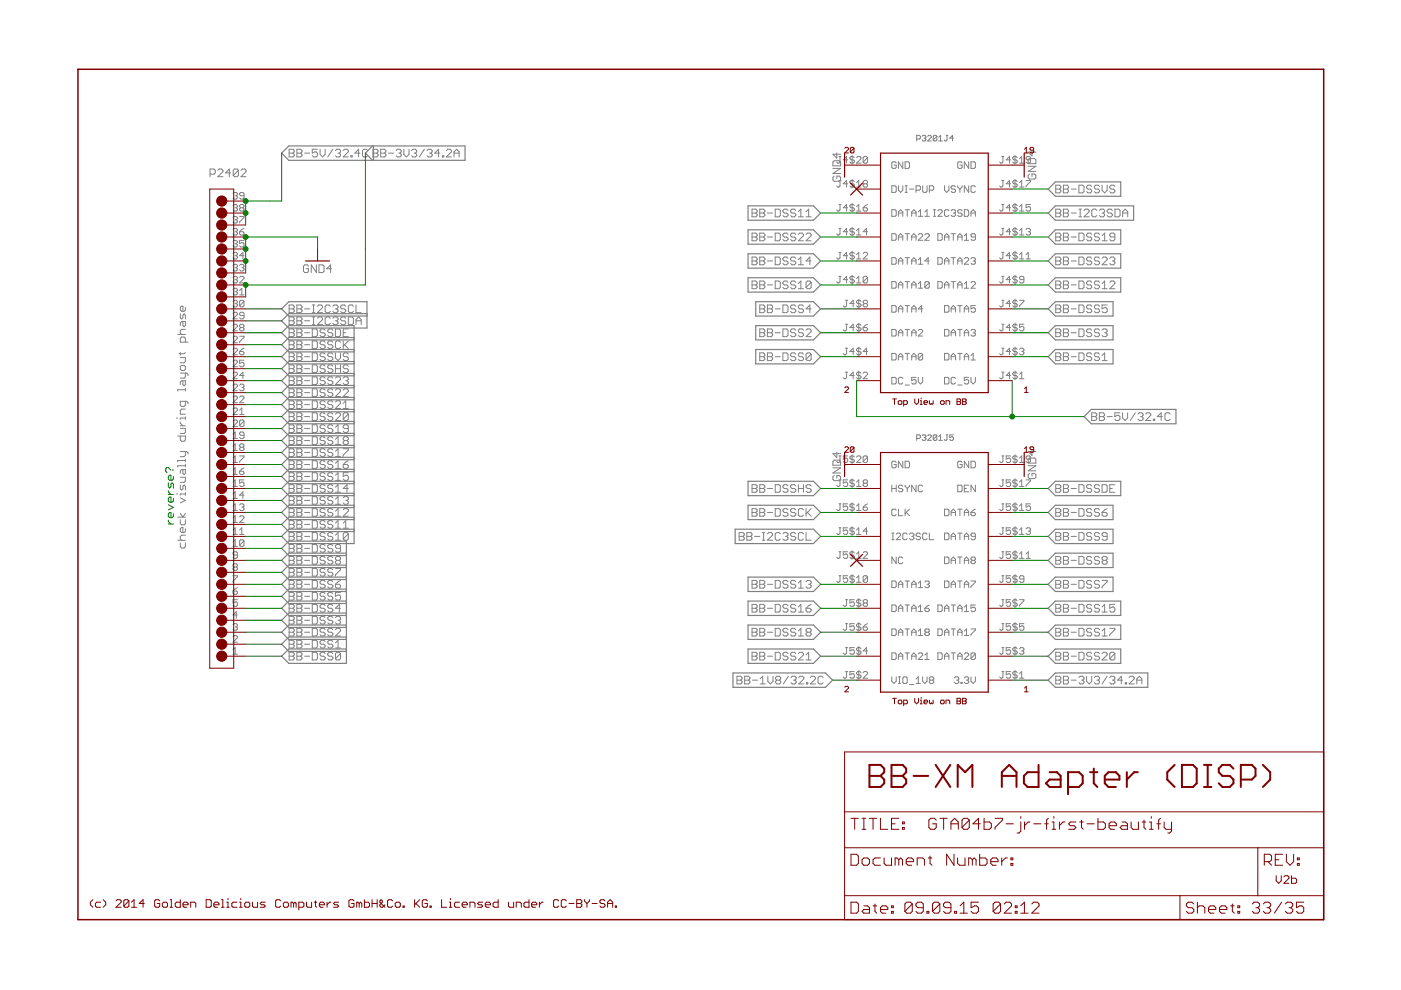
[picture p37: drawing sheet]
<svg xmlns="http://www.w3.org/2000/svg" width="297mm" height="210mm" viewBox="0 0 297 210" stroke-linecap="round" stroke-linejoin="round" font-family="sans-serif">
<g fill="none" stroke="#808080" stroke-width=".21">
<path d="M44.5 36.9h.9l.2-.2v-.6l-.2-.3h-.9v1.7M46.2 36.1l.3-.3h.5l.3 .3v.3l-1.1 1.1h1.1M48.9 36.7h-1.1l.8-.9v1.7M50.5 36.1l-.2-.3h-.6l-.3 .3v1.1M50.5 36.1v1.1l-.2 .3h-.6l-.3-.3M50.5 36.1l-1.1 1.1M51.1 36.1l.3-.3h.5l.3 .3v.3l-1.1 1.1h1.1M61.3 31.6h.8l.3 .3v.3l-.3 .3 .3 .2v.3l-.3 .3h-.8zM61.3 32.5h.8M62.9 31.6h.9l.2 .3v.3l-.2 .3 .2 .2v.3l-.2 .3h-.9zM62.9 32.5h.9M64.6 32.5h1.1"/>
<path d="M67.3 31.6h-1.1v.9l.6-.3h.2l.3 .3v.5l-.3 .3h-.5l-.3-.3M67.9 31.6v1.1l.5 .6 .5-.6v-1.1M70.6 31.6l-1.1 1.7M71.1 31.9l.3-.3h.5l.3 .3v.3l-.3 .3M71.7 32.5h.2M71.9 32.5l.3 .2v.3l-.3 .3h-.5l-.3-.3M72.8 31.9l.2-.3h.6l.3 .3v.3l-1.1 1.1h1.1M74.4 33h.3v.3h-.3zM76.3 32.5h-1.1l.8-.9v1.7M77.9 31.9l-.2-.3h-.6l-.2 .3v1.1l.2 .3h.6l.2-.3M79.1 31.6h.8l.3 .3v.3l-.3 .3 .3 .2v.3l-.3 .3h-.8zM79.1 32.5h.8"/>
<path d="M80.7 31.6h.8l.3 .3v.3l-.3 .3 .3 .2v.3l-.3 .3h-.8zM80.7 32.5h.8M82.4 32.5h1M84 31.9l.3-.3h.5l.3 .3v.3l-.3 .3M84.5 32.5h.3M84.8 32.5l.3 .2v.3l-.3 .3h-.5l-.3-.3M85.6 31.6v1.1l.6 .6 .5-.6v-1.1M87.3 31.9l.2-.3h.6l.2 .3v.3l-.2 .3M87.8 32.5h.3M88.1 32.5l.2 .2v.3l-.2 .3h-.6l-.2-.3M90 31.6l-1.1 1.7M90.5 31.9l.3-.3h.6l.2 .3v.3l-.2 .3"/>
<path d="M91.1 32.5h.3M91.4 32.5l.2 .2v.3l-.2 .3h-.6l-.3-.3M93.3 32.5h-1.1l.8-.9v1.7M93.8 33h.3v.3h-.3zM94.6 31.9l.3-.3h.5l.3 .3v.3l-1.1 1.1h1.1M96.3 32.5h1M96.3 33.3v-1.1l.5-.6 .5 .6v1.1M176.6 35.7h1.6l-1.6 1.1h1.6M176.9 37.3l-.3 .3v.6l.3 .2h1l.3-.2v-.6l-.3-.3h-.5v.6M176.9 34.1h1l.3 .3v.8h-1.6v-.8zM177.4 32.4v1.1l-.8-.8h1.6M177.9 33.2h.4"/>
<path d="M177.9 38.3h.4M178.1 33.2v1.2l-.2 .2-.5-.2M178.1 38.3v1.1l-.2 .3-.5-.3M179.7 33.9h-.9l.7-.7v1.4M179.7 39h-.9l.7-.7v1.4M180.7 33v1.8M180.7 38v1.9M181.1 33.4l-.2-.2h-.5l-.2 .5 .2 .2h.5l.2 .5-.2 .2h-.5l-.2-.2M181.1 38.5l-.2-.2h-.5l-.2 .4 .2 .3h.5l.2 .4-.2 .3h-.5l-.2-.3M181.6 33.4l.2-.2h.5l.2 .2v.3l-.9 .9h.9M181.6 39.7h.9M181.6 38.7l.5-.4v1.4"/>
<path d="M183.2 39l-.2-.3 .2-.4h.5l.2 .2-.2 .5M183.2 39l-.2 .2 .2 .5h.5l.2-.3-.2-.4M183.2 39h.5M183.9 33.4v1l-.2 .2h-.5l-.2-.2M183.9 33.4l-.2-.2h-.5l-.2 .2v1M183.9 33.4l-.9 1M189.1 39.4h.7l.2 .2v1l-.2 .2h-.7zM190 34.5l-.2-.2h-.5l-.2 .2v1l.2 .2h.5l.2-.2v-.5h-.5M190.5 39.4v.9l.4 .5 .5-.5v-.9M191.4 34.3v1.4l-.9-1.4v1.4M191.9 34.3h.7l.2 .2v1l-.2 .2h-.7zM191.9 39.4h.5"/>
<path d="M192.1 39.4v1.4M194.4 29.5h.5l.2-.2v-.4l-.2-.2h-.5v1.2M195.5 28.9l.2-.2h.4l.2 .2-.2 .4M195.6 39.4v1.2l.3 .2h.4l.3-.2v-1.2M195.9 29.3h.2M196.1 29.3l.2 .2-.2 .4h-.4l-.2-.2M196.7 28.9l.2-.2h.4l.2 .2v.2l-.8 .8h.8M198.6 28.9l-.2-.2h-.3l-.2 .2v.8M198.6 28.9v.8l-.2 .2h-.3l-.2-.2M198.6 28.9l-.7 .8M199 29.9h.8M199 29.1l.4-.4v1.2"/>
<path d="M200.3 39.4v.9l.4 .5 .5-.5v-.9M200.6 28.7h.4M200.8 28.7v1l-.2 .2-.4-.2M202.1 29.3h-.7l.6-.6v1.2M202.6 39.6l-.2-.2h-.5l-.2 .5 .2 .2h.5l.2 .5-.2 .2h-.5l-.2-.2M203.1 39.4v.2l.4 .5M204 34.5l-.2-.2h-.5l-.2 .2v1l.2 .2h.5l.2-.2v-.5h-.5M204 39.4v.2l-.5 .5M205.4 34.3v1.4l-1-1.4v1.4M205.4 39.4v1.4l-1-1.4v1.4M205.9 34.3h.7l.2 .2v1l-.2 .2h-.7zM206.8 39.6l-.2-.2h-.5l-.2 .2v1l.2 .2h.5l.2-.2"/>
<path d="M212.4 33.2h.5M212.4 38.3h.5M212.6 33.2v1.2l-.2 .2-.5-.2M212.6 38.3v1.1l-.2 .3-.5-.3M214.3 33.9h-1l.7-.7v1.4M214.3 39h-1l.7-.7v1.4M215.2 33v1.8M215.2 38v1.9M215.7 33.4l-.3-.2h-.4l-.3 .2 .3 .5h.4l.3 .2-.3 .5h-.4l-.3-.2M215.7 38.5l-.3-.2h-.4l-.3 .2 .3 .5h.4l.3 .2-.3 .5h-.4l-.3-.3M216.2 34.6h.9M216.2 39.7h.9"/>
<path d="M216.2 33.7l.4-.5v1.4M216.2 38.7l.4-.4v1.4M217.6 38.3h.9v.2l-.9 .9v.3M218 33.9l.3-.3h1.1l.2 .3v.8h-1.6zM218 35.3h1.6l-1.6 1h1.6M218.3 36.9l-.3 .3v.5l.3 .3h1.1l.2-.3v-.5l-.2-.3h-.6v.5M218.5 33.9h-.7l-.2-.2 .2-.5h.4l.3 .2v1l-.3 .2h-.4l-.2-.2M218.8 32v1.1l-.8-.8h1.6M223.8 39.3h.8l.3 .2v.3l-.3 .3 .3 .3v.2l-.3 .3h-.8zM225.5 39.3h.8l.2 .2v.3l-.2 .3 .2 .3v.2l-.2 .3h-.8zM228.7 39.3h.9l.2 .2v1.1l-.2 .3h-.9zM231.5 39.5l-.3-.2h-.5l-.3 .2v.3l.3 .3h.5l.3 .3v.2l-.3 .3h-.5l-.3-.3"/>
<path d="M233.1 39.5l-.3-.2h-.5l-.3 .2v.3l.3 .3h.5l.3 .3v.2l-.3 .3h-.5l-.3-.3M233.7 39.3v1.1l.5 .5 .5-.5v-1.1M236.4 39.5l-.3-.2h-.5l-.3 .2v.3l.3 .3h.5l.3 .3v.2l-.3 .3h-.5l-.3-.3M49.4 41l.2-.2h.5l.2 .2-.2 .5M49.4 43.6l.2-.3h.5l.2 .3-.2 .4M49.4 48.7l.2-.3h.5l.2 .3-.2 .4M49.4 56.3l.2-.3h.5l.2 .3-.2 .4M49.4 53.7l.2-.2h.5l.2 .2-.2 .5M49.4 58.8l.2-.2h.5l.2 .2-.2 .5M49.4 46.1l.2-.2h.5l.2 .2-.2 .5M49.4 51.2l.2-.2h.5l.2 .2-.2 .5M49.9 44h.2"/>
<path d="M49.9 49.1h.2M49.9 54.2h.2M49.9 59.3h.2M49.9 56.7h.2M49.9 51.7h.2M49.9 46.6h.2M49.9 41.5h.2M50.1 54.2l.2 .2-.2 .5h-.5l-.2-.2M50.1 44l.2 .3-.2 .4h-.5l-.2-.2M50.1 49.1l.2 .3-.2 .4h-.5l-.2-.2M50.1 59.3l.2 .2-.2 .5h-.5l-.2-.2M50.1 41.5l.2 .2-.2 .5h-.5l-.2-.2"/>
<path d="M50.1 46.6l.2 .2-.2 .5h-.5l-.2-.2M50.1 51.7l.2 .2-.2 .5h-.5l-.2-.3M50.1 56.7l.2 .3-.2 .4h-.5l-.2-.2M50.8 49.1h.7l.2 .5-.2 .2h-.5l-.2-.2zM50.8 56.3l.2-.3h.5l.2 .3-.2 .4M50.8 58.8l.2-.2h.5l.2 .2v.3l-.9 .9h.9M50.8 45.9h.9v.2l-.9 1v.2M51 44l-.2 .3 .2 .4h.5l.2-.2-.2-.5M51 44l-.2-.2 .2-.5h.5l.2 .3-.2 .4M51 44h.5M51.3 56.7h.2M51.5 56.7l.2 .3-.2 .4h-.5l-.2-.2"/>
<path d="M51.7 54.2h-.9l.7-.7v1.4M51.7 41.5h-.7l-.2-.2 .2-.5h.5l.2 .2v1l-.2 .2h-.5l-.2-.2M51.7 51h-.9v.7l.5-.3 .4 .3v.4l-.2 .3h-.5l-.2-.3M51.7 48.4l-.9 .7M65.4 56.4l-.2-.2h-.6l-.3 .2v1.1l.3 .3h.6l.2-.3v-.5h-.5M67.1 56.2v1.6l-1.1-1.6v1.6M67.6 56.2h.8l.3 .2v1.1l-.3 .3h-.8zM70.3 57h-1l.8-.8v1.6M159.4 59.6h.9l.2 .3v.2l-.2 .3 .2 .3v.2l-.2 .3h-.9zM159.4 45.2h.9M159.4 50.2h.9M159.4 55.3h.9"/>
<path d="M159.4 54.5h.9l.2 .3v.3l-.2 .2 .2 .3v.3l-.2 .2h-.9zM159.4 44.3h.9l.2 .3v.3l-.2 .3 .2 .2v.3l-.2 .3h-.9zM159.4 49.4h.9l.2 .3v.3l-.2 .2 .2 .3v.3l-.2 .3h-.9zM161.1 45.2h.8M161.1 50.2h.8M161.1 55.3h.8M161.1 44.3h.8l.3 .3v.3l-.3 .3 .3 .2v.3l-.3 .3h-.8zM161.1 49.4h.8l.3 .3v.3l-.3 .2 .3 .3v.3l-.3 .3h-.8zM161.1 54.5h.8l.3 .3v.3l-.3 .2 .3 .3v.3l-.3 .2h-.8zM161.1 59.6h.8l.3 .3v.2l-.3 .3 .3 .3v.2l-.3 .3h-.8zM162.7 45.2h1.1M162.7 50.2h1.1"/>
<path d="M162.7 55.3h1.1M164.4 49.4h.8l.2 .3v1.1l-.2 .3h-.8zM164.4 44.3h.8l.2 .3v1.1l-.2 .3h-.8zM164.4 54.5h.8l.2 .3v1.1l-.2 .2h-.8zM164.4 59.6h.8l.2 .3v1l-.2 .3h-.8zM167.1 44.6l-.3-.3h-.5l-.3 .3v.3l.3 .3h.5l.3 .2v.3l-.3 .3h-.5l-.3-.3M167.1 49.7l-.3-.3h-.5l-.3 .3v.3l.3 .2h.5l.3 .3v.3l-.3 .3h-.5l-.3-.3M167.1 54.8l-.3-.3h-.5l-.3 .3v.3l.3 .2h.5l.3 .3v.3l-.3 .2h-.5l-.3-.2M167.1 59.9l-.3-.3h-.5l-.3 .3v.2l.3 .3h.5l.3 .3v.2l-.3 .3h-.5l-.3-.3M168.7 44.6l-.3-.3h-.5l-.3 .3v.3l.3 .3h.5l.3 .2v.3l-.3 .3h-.5l-.3-.3M168.7 49.7l-.3-.3h-.5l-.3 .3v.3l.3 .2h.5l.3 .3v.3l-.3 .3h-.5l-.3-.3M168.7 54.8l-.3-.3h-.5l-.3 .3v.3l.3 .2h.5l.3 .3v.3l-.3 .2h-.5l-.3-.2"/>
<path d="M168.7 59.9l-.3-.3h-.5l-.3 .3v.2l.3 .3h.5l.3 .3v.2l-.3 .3h-.5l-.3-.3M169.3 49.7l.2-.3h.6l.2 .3v.3l-1 1.1h1M169.3 56.1h1M169.3 46h1M169.3 44.9l.5-.6v1.7M169.3 55.1l.5-.6v1.6M170.9 49.7l.3-.3h.5l.3 .3v.3l-1.1 1.1h1.1M170.9 46h1.1M170.9 44.9l.5-.6v1.7M172 55.3h-1.1l.8-.8v1.6M172 59.9l-.3-.3h-.5l-.3 .3v1M172 59.9v1l-.3 .3h-.5l-.3-.3"/>
<path d="M172 59.9l-1.1 1M177.9 43.3h.4M177.9 48.4h.4M177.9 53.5h.4M177.9 58.6h.4M178.1 43.3v1.2l-.2 .2-.5-.2M178.1 48.4v1.2l-.2 .2-.5-.2M178.1 53.5v1.2l-.2 .2-.5-.2M178.1 58.6v1.2l-.2 .2-.5-.2M179.7 44h-.9l.7-.7v1.4M179.7 49.1h-.9l.7-.7v1.4M179.7 54.2h-.9l.7-.7v1.4"/>
<path d="M179.7 59.3h-.9l.7-.7v1.4M180.7 43.1v1.9M180.7 48.2v1.9M180.7 53.3v1.8M180.7 58.4v1.8M181.1 43.6l-.2-.3h-.5l-.2 .5 .2 .2h.5l.2 .5-.2 .2h-.5l-.2-.2M181.1 48.7l-.2-.3h-.5l-.2 .5 .2 .2h.5l.2 .5-.2 .2h-.5l-.2-.2M181.1 53.7l-.2-.2h-.5l-.2 .5 .2 .2h.5l.2 .5-.2 .2h-.5l-.2-.2M181.1 58.8l-.2-.2h-.5l-.2 .5 .2 .2h.5l.2 .5-.2 .2h-.5l-.2-.2M181.6 43.8l.5-.5v1.4M181.6 48.9l.5-.5v1.4M181.6 54l.5-.5v1.4"/>
<path d="M181.6 59.1l.5-.5v1.4M181.6 44.7h.9M181.6 49.8h.9M181.6 54.9h.9M181.6 60h.9M183 44h.7l.2 .5-.2 .2h-.5l-.2-.2zM183 53.7l.2-.2h.5l.2 .2v.3l-.9 .9h.9M183.9 58.8l-.2-.2h-.5l-.2 .2v1M183.9 58.8v1l-.2 .2h-.5l-.2-.2M183.9 43.3l-.9 .7M183.9 49.1h-.9l.7-.7v1.4M183.9 58.8l-.9 1"/>
<path d="M189.1 44.5h.7l.2 .2v.9l-.2 .3h-.7zM189.1 49.6h.7l.2 .2v.9l-.2 .2h-.7zM189.1 54.6h.7l.2 .3v.9l-.2 .2h-.7zM189.1 59.7h.7l.2 .2v1l-.2 .2h-.7zM190.5 45.9v-1l.4-.4 .5 .4v1M190.5 50.9v-.9l.4-.4 .5 .4v.9M190.5 56v-.9l.4-.5 .5 .5v.9M190.5 45.2h.9M190.5 50.2h.9M190.5 55.3h.9M191.9 40.8h.5M191.9 44.5h.9"/>
<path d="M191.9 49.6h.9M191.9 54.6h.9M191.9 59.7h.9M192.4 44.5v1.4M192.4 49.6v1.3M192.4 54.6v1.4M192.4 59.7v1.4M192.8 40.1h1M193.3 45.9v-1l.5-.4 .4 .4v1M193.3 50.9v-.9l.5-.4 .4 .4v.9M193.3 56v-.9l.5-.5 .4 .5v.9M193.3 45.2h.9"/>
<path d="M193.3 50.2h.9M193.3 55.3h.9M194.2 40.3h.7l.3-.2v-.5l-.3-.2h-.7v1.4M194.7 44.9l.5-.4v1.4M194.7 55.1l.5-.5v1.4M194.7 49.8l.2-.2h.5l.2 .2v.2l-.9 .9h.9M194.7 45.9h.9M194.7 56h.9M196.1 44.9l.5-.4v1.4M196.1 49.8l.2-.2h.5l.2 .2v.2l-.9 .9h.9M196.1 45.9h.9M197 59.9v1l-.2 .2h-.5l-.2-.2"/>
<path d="M197 55.3h-.9l.7-.7v1.4M197 59.9l-.2-.2h-.5l-.2 .2v1M197 59.9l-.9 1M197 40.3h.7l.3-.2v-.5l-.3-.2h-.7v1.4M197.9 45.9h.5M197.9 44.5h.5M198.1 44.5v1.4M198.8 44.7l.3-.2h.4l.3 .2v.2l-1 1h1M198.8 49.6h.7l.3 .2v.9l-.3 .2h-.7zM198.8 54.6h.7l.3 .3v.9l-.3 .2h-.7zM198.8 59.7h.7l.3 .2v1l-.3 .2h-.7zM200.3 50.2h.9"/>
<path d="M200.3 55.3h.9M200.3 50.9v-.9l.4-.4 .5 .4v.9M200.3 56v-.9l.4-.5 .5 .5v.9M201.2 44.7l-.2-.2h-.5l-.2 .2v.9l.2 .3h.5l.2-.3M201.7 44.7l.2-.2h.5l.2 .2-.2 .5M201.7 49.6h.9M201.7 54.6h.9M201.7 59.7h.9M202.1 45.2h.3M202.1 49.6v1.3M202.1 54.6v1.4M202.1 59.7v1.4"/>
<path d="M202.4 45.2l.2 .2-.2 .5h-.5l-.2-.3M203.1 50.2h.9M203.1 55.3h.9M203.1 50.9v-.9l.4-.4 .5 .4v.9M203.1 56v-.9l.4-.5 .5 .5v.9M203.5 40.1v.7M204 44.7l-.2-.2h-.5l-.2 .4 .2 .3h.5l.2 .4-.2 .3h-.5l-.2-.3M204.4 44.5h.7l.3 .2v.9l-.3 .3h-.7zM204.4 50.9h1M204.4 54.9l.3-.3h.4l.3 .3v.2l-1 .9h1M204.4 50l.5-.4v1.3M205.9 45.2h.9"/>
<path d="M205.9 54.9l.2-.3h.5l.2 .3-.2 .4M205.9 59.9l.2-.2h.5l.2 .2v.3l-.9 .9h.9M205.9 45.9v-1l.4-.4 .5 .4v1M206.3 55.3h.3M206.6 55.3l.2 .3-.2 .4h-.5l-.2-.2M206.8 50.2h-.7l-.2-.2 .2-.4h.5l.2 .2v.9l-.2 .2h-.5l-.2-.2M212.4 43.3h.5M212.4 48.4h.5M212.4 53.5h.5M212.4 58.6h.5M212.6 43.3v1.2l-.2 .2-.5-.2M212.6 48.4v1.2l-.2 .2-.5-.2"/>
<path d="M212.6 53.5v1.2l-.2 .2-.5-.2M212.6 58.6v1.2l-.2 .2-.5-.2M214.3 44h-1l.7-.7v1.4M214.3 49.1h-1l.7-.7v1.4M214.3 54.2h-1l.7-.7v1.4M214.3 59.3h-1l.7-.7v1.4M215.2 43.1v1.9M215.2 48.2v1.9M215.2 53.3v1.8M215.2 58.4v1.8M215.7 43.6l-.3-.3h-.4l-.3 .3 .3 .4h.4l.3 .3-.3 .4h-.4l-.3-.2M215.7 48.7l-.3-.3h-.4l-.3 .3 .3 .4h.4l.3 .3-.3 .4h-.4l-.3-.2"/>
<path d="M215.7 53.7l-.3-.2h-.4l-.3 .2 .3 .5h.4l.3 .2-.3 .5h-.4l-.3-.2M215.7 58.8l-.3-.2h-.4l-.3 .2 .3 .5h.4l.3 .2-.3 .5h-.4l-.3-.2M216.2 44.7h.9M216.2 49.8h.9M216.2 54.9h.9M216.2 43.8l.4-.5v1.4M216.2 48.9l.4-.5v1.4M216.2 54l.4-.5v1.4M217.1 59.3h-.7l-.2-.2 .2-.5h.5l.2 .2v1l-.2 .2h-.5l-.2-.2M217.6 48.7l.2-.3h.4l.3 .3-.3 .4M217.6 54.9h.9M217.6 54l.4-.5v1.4"/>
<path d="M218 49.1h.2M218.2 49.1l.3 .3-.3 .4h-.4l-.2-.2M218.5 43.3h-.9v.7l.6-.2 .3 .2v.5l-.3 .2h-.4l-.2-.2M223.8 40.1h.8M223.8 45.2h.8M223.8 50.2h.8M223.8 55.3h.8M223.8 44.3h.8l.3 .3v.3l-.3 .3 .3 .2v.3l-.3 .3h-.8zM223.8 54.5h.8l.3 .3v.3l-.3 .2 .3 .3v.3l-.3 .2h-.8zM223.8 49.4h.8l.3 .3v.3l-.3 .2 .3 .3v.3l-.3 .3h-.8zM223.8 59.6h.8l.3 .3v.2l-.3 .3 .3 .3v.2l-.3 .3h-.8zM225.5 40.1h.8"/>
<path d="M225.5 45.2h.8M225.5 50.2h.8M225.5 55.3h.8M225.5 54.5h.8l.2 .3v.3l-.2 .2 .2 .3v.3l-.2 .2h-.8zM225.5 44.3h.8l.2 .3v.3l-.2 .3 .2 .2v.3l-.2 .3h-.8zM225.5 49.4h.8l.2 .3v.3l-.2 .2 .2 .3v.3l-.2 .3h-.8zM225.5 59.6h.8l.2 .3v.2l-.2 .3 .2 .3v.2l-.2 .3h-.8zM227.1 40.1h1.1M227.1 45.2h1.1M227.1 50.2h1.1M227.1 55.3h1.1M228.7 54.5h.9l.2 .3v1.1l-.2 .2h-.9z"/>
<path d="M228.7 49.4h.9l.2 .3v1.1l-.2 .3h-.9zM228.7 59.6h.9l.2 .3v1l-.2 .3h-.9zM228.7 44.3h.6M228.7 46h.6M229 44.3v1.7M229.8 44.6l.3-.3h.6l.2 .3v.3l-1.1 1.1h1.1M231.5 49.7l-.3-.3h-.5l-.3 .3v.3l.3 .2h.5l.3 .3v.3l-.3 .3h-.5l-.3-.3M231.5 54.8l-.3-.3h-.5l-.3 .3v.3l.3 .2h.5l.3 .3v.3l-.3 .2h-.5l-.3-.2M231.5 59.9l-.3-.3h-.5l-.3 .3v.2l.3 .3h.5l.3 .3v.2l-.3 .3h-.5l-.3-.3M232.6 44.6l-.3-.3h-.5l-.3 .3v1.1l.3 .3h.5l.3-.3M233.1 49.7l-.3-.3h-.5l-.3 .3v.3l.3 .2h.5l.3 .3v.3l-.3 .3h-.5l-.3-.3M233.1 54.8l-.3-.3h-.5l-.3 .3v.3l.3 .2h.5l.3 .3v.3l-.3 .2h-.5l-.3-.2"/>
<path d="M233.1 59.9l-.3-.3h-.5l-.3 .3v.2l.3 .3h.5l.3 .3v.2l-.3 .3h-.5l-.3-.3M233.1 44.6l.3-.3h.5l.3 .3v.3l-.3 .3M233.7 45.2h.2M233.7 54.8l.2-.3h.6l.2 .3v.3l-1 1h1M233.7 50l.5-.6v1.7M233.7 51.1h1M233.9 45.2l.3 .2v.3l-.3 .3h-.5l-.3-.3M235.3 54.8l.3-.3h.5l.3 .3v.3l-.3 .2M235.3 59.9l.3-.3h.5l.3 .3v.2l-1.1 1.1h1.1M235.8 44.6l-.2-.3h-.6l-.3 .3v.3l.3 .3h.6l.2 .2v.3l-.2 .3h-.6l-.3-.3M235.8 55.3h.3M236.1 55.3l.3 .3v.3l-.3 .2h-.5l-.3-.2"/>
<path d="M236.4 50.2h-.8l-.3-.2v-.3l.3-.3h.5l.3 .3v1.1l-.3 .3h-.5l-.3-.3M236.4 44.3h.8l.3 .3v1.1l-.3 .3h-.8zM238 45.2h1.1M238 46v-1.1l.6-.6 .5 .6v1.1M37.7 70.9h1.6M38.2 66.5v.9l.3 .2 .3-.2v-.6l.2-.3 .3 .3v.8M38.2 74.7v.6M38.2 77.7l.3-.2h.5l.3 .2v.6l-.3 .2h-.5l-.3-.2zM38.2 75.8h1.1v.8l-.3 .3h-.8M38.2 79.1h1.4l.3 .3v.3M38.8 68.2v.8l.2 .3 .3-.3v-.8h-.8l-.3 .3v.5M39.3 65.2v.5l-.3 .3h-.5l-.3-.3v-.5l.3-.3h.3v1.1"/>
<path d="M39.3 69.8h-.8l-.3 .3v.5l.3 .3M39.3 72.5v-.8l-.3-.2h-.5l-.3 .2v.8h1.7M39.3 79.1v.8l-.3 .3h-.8M39.3 74.7l-.3 .3h-1M49.4 61.4l.2-.3h.5l.2 .3-.2 .4M49.4 66.4l.2-.2h.5l.2 .2v.3l-.9 .9h.9M49.4 63.9l.2-.2h.5l.2 .2-.2 .5M49.4 69l.2-.3h.5l.2 .3v.2l-.9 .9h.9M49.4 74.1l.2-.3h.5l.2 .3v.2l-.9 .9h.9M49.4 79.1l.2-.2h.5l.2 .2v.3l-.9 .9h.9M49.4 71.5l.2-.2h.5l.2 .2v.3l-.9 .9h.9M49.4 76.6l.2-.2h.5l.2 .2v.2l-.9 1h.9"/>
<path d="M49.9 64.4h.2M49.9 61.8h.2M50.1 64.4l.2 .2-.2 .5h-.5l-.2-.3M50.1 61.8l.2 .3-.2 .4h-.5l-.2-.2M50.8 74.5h.7l.2 .5-.2 .2h-.5l-.2-.2zM50.8 71.3h.9v.2l-.9 1v.2M50.8 61.6l.5-.5v1.4M50.8 62.5h.9M51 69.4l-.2 .3 .2 .4h.5l.2-.2-.2-.5M51 69.4l-.2-.2 .2-.5h.5l.2 .3-.2 .4M51 69.4h.5M51.7 66.9h-.7l-.2-.2 .2-.5h.5l.2 .2v1l-.2 .2h-.5l-.2-.2"/>
<path d="M51.7 63.9v.9l-.2 .3h-.5l-.2-.3M51.7 63.9l-.2-.2h-.5l-.2 .2v.9M51.7 79.6h-.9l.7-.7v1.4M51.7 76.4h-.9v.7l.7-.3 .2 .3v.4l-.2 .3h-.5l-.2-.3M51.7 73.8l-.9 .7M51.7 63.9l-.9 .9M61.3 65.5h.8M61.3 70.5h.8M61.3 75.6h.8M61.3 74.8h.8l.3 .3v.3l-.3 .2 .3 .3v.3l-.3 .3h-.8zM61.3 64.7h.8l.3 .2v.3l-.3 .3 .3 .2v.3l-.3 .3h-.8zM61.3 67.2h.8l.3 .3v.3l-.3 .2 .3 .3v.3l-.3 .2h-.8z"/>
<path d="M61.3 69.7h.8l.3 .3v.3l-.3 .2 .3 .3v.3l-.3 .3h-.8zM61.3 72.3h.8l.3 .3v.2l-.3 .3 .3 .3v.2l-.3 .3h-.8zM61.3 77.4h.8l.3 .2v.3l-.3 .3 .3 .2v.3l-.3 .3h-.8zM61.3 79.9h.8l.3 .3v.3l-.3 .2 .3 .3v.3l-.3 .2h-.8zM61.3 68h.8M61.3 78.2h.8M61.3 73.1h.8M62.9 67.2h.9l.2 .3v.3l-.2 .2 .2 .3v.3l-.2 .2h-.9zM62.9 65.5h.9M62.9 70.5h.9M62.9 75.6h.9M62.9 64.7h.9l.2 .2v.3l-.2 .3 .2 .2v.3l-.2 .3h-.9z"/>
<path d="M62.9 69.7h.9l.2 .3v.3l-.2 .2 .2 .3v.3l-.2 .3h-.9zM62.9 72.3h.9l.2 .3v.2l-.2 .3 .2 .3v.2l-.2 .3h-.9zM62.9 74.8h.9l.2 .3v.3l-.2 .2 .2 .3v.3l-.2 .3h-.9zM62.9 77.4h.9l.2 .2v.3l-.2 .3 .2 .2v.3l-.2 .3h-.9zM62.9 79.9h.9l.2 .3v.3l-.2 .2 .2 .3v.3l-.2 .2h-.9zM62.9 68h.9M62.9 78.2h.9M62.9 73.1h.9M64.6 65.5h1.1M64.6 70.5h1.1M64.6 75.6h1.1M64.6 68h1.1"/>
<path d="M64.6 78.2h1.1M64.6 73.1h1.1M66.2 69.7h.8l.3 .3v1.1l-.3 .3h-.8zM66.2 72.3h.8l.3 .3v1l-.3 .3h-.8zM66.2 74.8h.8l.3 .3v1.1l-.3 .3h-.8zM66.2 77.4h.8l.3 .2v1.1l-.3 .3h-.8zM66.2 79.9h.8l.3 .3v1.1l-.3 .2h-.8zM66.2 67.2h.6M66.2 68.8h.6M66.2 64.7h.6M66.2 66.3h.6M66.5 64.7v1.6"/>
<path d="M66.5 67.2v1.6M67.3 67.5l.3-.3h.5l.3 .3v.3l-1.1 1h1.1M67.3 64.9l.3-.2h.5l.3 .2v.3l-1.1 1.1h1.1M68.9 70l-.2-.3h-.6l-.2 .3v.3l.2 .2h.6l.2 .3v.3l-.2 .3h-.6l-.2-.3M68.9 75.1l-.2-.3h-.6l-.2 .3v.3l.2 .2h.6l.2 .3v.3l-.2 .3h-.6l-.2-.3M68.9 72.6l-.2-.3h-.6l-.2 .3v.2l.2 .3h.6l.2 .3v.2l-.2 .3h-.6l-.2-.3M68.9 77.6l-.2-.2h-.6l-.2 .2v.3l.2 .3h.6l.2 .2v.3l-.2 .3h-.6l-.2-.3M70 64.9l-.2-.2h-.6l-.3 .2v1.1l.3 .3h.6l.2-.3M70 67.5l-.2-.3h-.6l-.3 .3v1.1l.3 .2h.6l.2-.2M70.6 70l-.3-.3h-.5l-.3 .3v.3l.3 .2h.5l.3 .3v.3l-.3 .3h-.5l-.3-.3M70.6 75.1l-.3-.3h-.5l-.3 .3v.3l.3 .2h.5l.3 .3v.3l-.3 .3h-.5l-.3-.3M70.6 77.6l-.3-.2h-.5l-.3 .2v.3l.3 .3h.5l.3 .2v.3l-.3 .3h-.5l-.3-.3"/>
<path d="M70.6 67.5l.2-.3h.6l.3 .3v.3l-.3 .2M70.6 64.9l.2-.2h.6l.3 .2v.3l-.3 .3M70.6 72.6l-.3-.3h-.5l-.3 .3v.2l.3 .3h.5l.3 .3v.2l-.3 .3h-.5l-.3-.3M71.1 65.5h.3M71.1 69.7h.8l.3 .3v1.1l-.3 .3h-.8zM71.1 74.8v1.1l.6 .6 .5-.6v-1.1M71.1 68h.3M71.1 77.4v1.6M71.1 78.2h1.1M71.4 68l.3 .3v.3l-.3 .2h-.6l-.2-.2M71.4 65.5l.3 .2v.3l-.3 .3h-.6l-.2-.3M72.2 77.4v1.6"/>
<path d="M72.2 72.6l-.3-.3h-.5l-.3 .3v1l.3 .3h.5l.3-.3M72.8 70.5h.5M72.8 72.3v1.6M73 73.1l.9 .8M73.3 64.9l-.3-.2h-.5l-.3 .2v.3l.3 .3h.5l.3 .2v.3l-.3 .3h-.5l-.3-.3M73.3 67.5l-.3-.3h-.5l-.3 .3v.3l.3 .2h.5l.3 .3v.3l-.3 .2h-.5l-.3-.2M73.9 75.1l-.3-.3h-.6l-.2 .3v.3l.2 .2h.6l.3 .3v.3l-.3 .3h-.6l-.2-.3M73.9 67.2h.8l.2 .3v1.1l-.2 .2h-.8zM73.9 77.6l-.3-.2h-.6l-.2 .2v.3l.2 .3h.6l.3 .2v.3l-.3 .3h-.6l-.2-.3M73.9 69.7h-1.1v1.7h1.1M73.9 72.3l-1.1 1.1M74.9 64.9l-.2-.2h-.6l-.2 .2v1.1l.2 .3h.6l.2-.3"/>
<path d="M75.5 68h1.1M75.5 64.7v1.6h1.1M75.5 68.8v-1l.5-.6 .6 .6v1M159.4 60.4h.9M161.1 60.4h.8M161.1 65.5h.8M161.1 70.5h.8M161.1 75.6h.8M161.1 74.8h.8l.3 .3v.3l-.3 .2 .3 .3v.3l-.3 .3h-.8zM161.1 69.7h.8l.3 .3v.3l-.3 .2 .3 .3v.3l-.3 .3h-.8zM161.1 64.7h.8l.3 .2v.3l-.3 .3 .3 .2v.3l-.3 .3h-.8zM162.7 60.4h1.1"/>
<path d="M162.7 65.5h.8M162.7 70.5h.8M162.7 75.6h.8M162.7 74.8h.8l.3 .3v.3l-.3 .2 .3 .3v.3l-.3 .3h-.8zM162.7 64.7h.8l.3 .2v.3l-.3 .3 .3 .2v.3l-.3 .3h-.8zM162.7 69.7h.8l.3 .3v.3l-.3 .2 .3 .3v.3l-.3 .3h-.8zM164.4 65.5h1M164.4 70.5h1M164.4 75.6h1M166 69.7h.8l.3 .3v1.1l-.3 .3h-.8zM166 74.8h.8l.3 .3v1.1l-.3 .3h-.8zM166 64.7h.8l.3 .2v1.1l-.3 .3h-.8z"/>
<path d="M168.7 64.9l-.3-.2h-.5l-.3 .2v.3l.3 .3h.5l.3 .2v.3l-.3 .3h-.5l-.3-.3M168.7 70l-.3-.3h-.5l-.3 .3v.3l.3 .2h.5l.3 .3v.3l-.3 .3h-.5l-.3-.3M168.7 75.1l-.3-.3h-.5l-.3 .3v.3l.3 .2h.5l.3 .3v.3l-.3 .3h-.5l-.3-.3M169.3 61.2h1M169.3 60.1l.5-.5v1.6M170.3 64.9l-.2-.2h-.6l-.2 .2v.3l.2 .3h.6l.2 .2v.3l-.2 .3h-.6l-.2-.3M170.3 70l-.2-.3h-.6l-.2 .3v.3l.2 .2h.6l.2 .3v.3l-.2 .3h-.6l-.2-.3M170.3 75.1l-.2-.3h-.6l-.2 .3v.3l.2 .2h.6l.2 .3v.3l-.2 .3h-.6l-.2-.3M170.9 70l.3-.3h.5l.3 .3v.3l-1.1 1.1h1.1M172 75.1l-1.1 1.1M172 65.5h-1.1l.8-.8v1.6M172 75.1v1.1l-.3 .3h-.5l-.3-.3"/>
<path d="M172 75.1l-.3-.3h-.5l-.3 .3v1.1M179.3 63.7h.4M179.3 68.7h.4M179.3 73.8h.4M179.3 78.9h.4M179.5 63.7v1.1l-.2 .3-.5-.3M179.5 68.7v1.2l-.2 .2-.5-.2M179.5 73.8v1.2l-.2 .2-.5-.2M179.5 78.9v1.2l-.2 .2-.5-.2M181.1 64.4h-.9l.7-.7v1.4M181.1 69.4h-.9l.7-.7v1.4M181.1 74.5h-.9l.7-.7v1.4"/>
<path d="M181.1 79.6h-.9l.7-.7v1.4M182.1 63.4v1.9M182.1 68.5v1.9M182.1 73.6v1.9M182.1 78.7v1.8M182.5 63.9l-.2-.2h-.5l-.2 .4 .2 .3h.5l.2 .4-.2 .3h-.5l-.2-.3M182.5 69l-.2-.3h-.5l-.2 .5 .2 .2h.5l.2 .5-.2 .2h-.5l-.2-.2M182.5 74.1l-.2-.3h-.5l-.2 .5 .2 .2h.5l.2 .5-.2 .2h-.5l-.2-.2M182.5 79.1l-.2-.2h-.5l-.2 .5 .2 .2h.5l.2 .5-.2 .2h-.5l-.2-.2M183 69.4h.7l.2 .5-.2 .2h-.5l-.2-.2zM183 79.1l.2-.2h.5l.2 .2v.3l-.9 .9h.9M183.2 64.4l-.2-.3 .2-.4h.5l.2 .2-.2 .5"/>
<path d="M183.2 64.4l-.2 .2 .2 .5h.5l.2-.3-.2-.4M183.2 64.4h.5M183.9 74.5h-.9l.7-.7v1.4M183.9 68.7l-.9 .7M189.1 64.8h.7l.2 .2v1l-.2 .2h-.7zM189.1 69.8h.7l.2 .3v.9l-.2 .2h-.7zM189.1 74.9h.7l.2 .3v.9l-.2 .2h-.7zM190.5 61.1v-.9l.4-.5 .5 .5v.9M190.5 66.2v-.9l.4-.5 .5 .5v.9M190.5 71.2v-.9l.4-.5 .5 .5v.9M190.5 76.3v-.9l.4-.5 .5 .5v.9M190.5 60.4h.9"/>
<path d="M190.5 65.5h.9M190.5 70.5h.9M190.5 75.6h.9M191.9 64.8h.9M191.9 69.8h.9M191.9 74.9h.9M192.4 64.8v1.4M192.4 69.8v1.4M192.4 74.9v1.4M193.3 61.1v-.9l.5-.5 .4 .5v.9M193.3 66.2v-.9l.5-.5 .4 .5v.9M193.3 71.2v-.9l.5-.5 .4 .5v.9"/>
<path d="M193.3 76.3v-.9l.5-.5 .4 .5v.9M193.3 60.4h.9M193.3 65.5h.9M193.3 70.5h.9M193.3 75.6h.9M194.7 60.2l.5-.5v1.4M194.7 70.1l.2-.3h.5l.2 .3v.2l-.9 .9h.9M194.7 61.1h.9M195.6 75.2v.9l-.2 .2h-.5l-.2-.2M195.6 75.2l-.2-.3h-.5l-.2 .3v.9M195.6 65.5h-.9l.7-.7v1.4M195.6 75.2l-.9 .9"/>
<path d="M200.3 60.4h.9M200.3 64.8h.7l.2 .2v1l-.2 .2h-.7zM200.3 69.8h.7l.2 .3v.9l-.2 .2h-.7zM200.3 74.9h.7l.2 .3v.9l-.2 .2h-.7zM200.3 61.1v-.9l.4-.5 .5 .5v.9M201.7 65.5h.9M201.7 70.5h.9M201.7 75.6h.9M201.7 66.2v-.9l.4-.5 .5 .5v.9M201.7 71.2v-.9l.4-.5 .5 .5v.9M201.7 76.3v-.9l.4-.5 .5 .5v.9M203.1 60.4h.9"/>
<path d="M203.1 64.8h.9M203.1 69.8h.9M203.1 74.9h.9M203.1 61.1v-.9l.4-.5 .5 .5v.9M203.5 64.8v1.4M203.5 69.8v1.4M203.5 74.9v1.4M204.4 61.1h1M204.4 65.5h1M204.4 70.5h1M204.4 75.6h1M204.4 66.2v-.9l.5-.5 .5 .5v.9"/>
<path d="M204.4 71.2v-.9l.5-.5 .5 .5v.9M204.4 76.3v-.9l.5-.5 .5 .5v.9M204.4 60.2l.5-.5v1.4M205.9 70.1l.2-.3h.5l.2 .3-.2 .4M205.9 76.3h.9M205.9 75.4l.4-.5v1.4M206.3 70.5h.3M206.6 70.5l.2 .3-.2 .4h-.5l-.2-.2M206.8 64.8h-.9v.7l.7-.2 .2 .2v.5l-.2 .2h-.5l-.2-.2M212.4 63.7h.5M212.4 68.7h.5M212.4 73.8h.5"/>
<path d="M212.4 78.9h.5M212.6 63.7v1.1l-.2 .3-.5-.3M212.6 68.7v1.2l-.2 .2-.5-.2M212.6 73.8v1.2l-.2 .2-.5-.2M212.6 78.9v1.2l-.2 .2-.5-.2M214.3 64.4h-1l.7-.7v1.4M214.3 69.4h-1l.7-.7v1.4M214.3 74.5h-1l.7-.7v1.4M214.3 79.6h-1l.7-.7v1.4M215.2 63.4v1.9M215.2 68.5v1.9M215.2 73.6v1.9"/>
<path d="M215.2 78.7v1.8M215.7 69l-.3-.3h-.4l-.3 .3 .3 .4h.4l.3 .3-.3 .4h-.4l-.3-.2M215.7 63.9l-.3-.2h-.4l-.3 .2 .3 .5h.4l.3 .2-.3 .5h-.4l-.3-.3M215.7 74.1l-.3-.3h-.4l-.3 .3 .3 .4h.4l.3 .3-.3 .4h-.4l-.3-.2M215.7 79.1l-.3-.2h-.4l-.3 .2 .3 .5h.4l.3 .2-.3 .5h-.4l-.3-.2M216.2 63.7h.9v.2l-.9 .9v.3M216.2 74.1l.2-.3h.5l.2 .3-.2 .4M216.2 79.4l.4-.5v1.4M216.6 74.5h.3M216.9 74.5l.2 .3-.2 .4h-.5l-.2-.2M217.1 68.7h-.9v.7l.7-.2 .2 .2v.5l-.2 .2h-.5l-.2-.2M223.8 60.4h.8"/>
<path d="M223.8 65.5h.8M223.8 70.5h.8M223.8 75.6h.8M223.8 64.7h.8l.3 .2v.3l-.3 .3 .3 .2v.3l-.3 .3h-.8zM223.8 74.8h.8l.3 .3v.3l-.3 .2 .3 .3v.3l-.3 .3h-.8zM223.8 69.7h.8l.3 .3v.3l-.3 .2 .3 .3v.3l-.3 .3h-.8zM225.5 60.4h.8M225.5 65.5h.8M225.5 70.5h.8M225.5 75.6h.8M225.5 64.7h.8l.2 .2v.3l-.2 .3 .2 .2v.3l-.2 .3h-.8zM225.5 69.7h.8l.2 .3v.3l-.2 .2 .2 .3v.3l-.2 .3h-.8z"/>
<path d="M225.5 74.8h.8l.2 .3v.3l-.2 .2 .2 .3v.3l-.2 .3h-.8zM227.1 60.4h1.1M227.1 65.5h1.1M227.1 70.5h1.1M227.1 75.6h1.1M228.7 74.8h.9l.2 .3v1.1l-.2 .3h-.9zM228.7 64.7h.9l.2 .2v1.1l-.2 .3h-.9zM228.7 69.7h.9l.2 .3v1.1l-.2 .3h-.9zM231.5 64.9l-.3-.2h-.5l-.3 .2v.3l.3 .3h.5l.3 .2v.3l-.3 .3h-.5l-.3-.3M231.5 70l-.3-.3h-.5l-.3 .3v.3l.3 .2h.5l.3 .3v.3l-.3 .3h-.5l-.3-.3M231.5 75.1l-.3-.3h-.5l-.3 .3v.3l.3 .2h.5l.3 .3v.3l-.3 .3h-.5l-.3-.3M233.1 64.9l-.3-.2h-.5l-.3 .2v.3l.3 .3h.5l.3 .2v.3l-.3 .3h-.5l-.3-.3"/>
<path d="M233.1 70l-.3-.3h-.5l-.3 .3v.3l.3 .2h.5l.3 .3v.3l-.3 .3h-.5l-.3-.3M233.1 75.1l-.3-.3h-.5l-.3 .3v.3l.3 .2h.5l.3 .3v.3l-.3 .3h-.5l-.3-.3M233.7 70l.2-.3h.6l.2 .3v.3l-.2 .2M233.7 76.5h1M233.7 75.4l.5-.6v1.7M233.7 60.1l.5-.5v1.6M233.7 61.2h1M234.2 70.5h.3M234.5 70.5l.2 .3v.3l-.2 .3h-.6l-.2-.3M234.7 64.7h-1v.8l.5-.3h.3l.2 .3v.5l-.2 .3h-.6l-.2-.3M37.4 88.6h.3M37.7 92.5h1.6v.8l-.3 .3h-.5l-.3-.3v-.8"/>
<path d="M38.2 89.5v.2l.6 .6M38.2 90.8h1.1v.9l-.3 .2h-.8M38.2 95.7h1.4l.3 .3v.3M38.2 90.3h1.1M38.8 80.7v.9l.2 .2 .3-.2v-.9h-.8l-.3 .3v.6M38.8 99.6v.8l.2 .2 .3-.2v-.8h-.8l-.3 .2v.6M39.3 85.1v.8l-.3 .3h-.5l-.3-.3v-.8h1.4l.3 .3v.2M39.3 86.7h-.8l-.3 .3v.8h1.1M39.3 88.6h-1.1v.3M39.3 82.4v.5M39.3 88.4v.5M39.3 95.7v.9l-.3 .2h-.8"/>
<path d="M39.3 97.4v.5M39.3 98.5v.5M39.3 82.6h-1.6v.3M39.3 97.6h-1.6v.3M39.3 98.7h-1.6v.3M49.4 93h.9M49.4 98.1h.9M49.4 81.7l.2-.3h.5l.2 .3v.2l-.9 .9h.9M49.4 84.2l.2-.2h.5l.2 .2v.2l-.9 1h.9M49.4 86.7l.2-.2h.5l.2 .2v.3l-.9 .9h.9M49.4 89.3l.2-.3h.5l.2 .3v.2l-.9 .9h.9M49.4 92.1l.5-.5v1.4"/>
<path d="M49.4 94.6l.5-.5v1.4M49.4 97.1l.5-.4v1.4M49.4 99.7l.5-.5v1.4M49.4 95.5h.9M50.8 96.7h.9v.2l-.9 .9v.3M50.8 99.9h.7l.2 .5-.2 .2h-.5l-.2-.2zM50.8 81.7l.2-.3h.5l.2 .3-.2 .4M50.8 84.2l.2-.2h.5l.2 .2v.2l-.9 1h.9M50.8 87l.5-.5v1.4M50.8 87.9h.9M51 94.8l-.2-.2 .2-.5h.5l.2 .3-.2 .4M51 94.8l-.2 .3 .2 .4h.5l.2-.2-.2-.5"/>
<path d="M51 94.8h.5M51.3 82.1h.2M51.5 82.1l.2 .3-.2 .4h-.5l-.2-.2M51.7 92.3h-.7l-.2-.2 .2-.5h.5l.2 .2v1l-.2 .2h-.5l-.2-.2M51.7 89.3l-.2-.3h-.5l-.2 .3v.9M51.7 89.3v.9l-.2 .2h-.5l-.2-.2M51.7 99.2l-.9 .7M51.7 89.3l-.9 .9M61.3 90.9h.8M61.3 80.7h.8M61.3 92.6h.8l.3 .3v.2l-.3 .3 .3 .3v.3l-.3 .2h-.8zM61.3 98.5h.8"/>
<path d="M61.3 87.5h.8l.3 .3v.3l-.3 .2 .3 .3v.3l-.3 .3h-.8zM61.3 88.3h.8M61.3 82.4h.8l.3 .3v.3l-.3 .2 .3 .3v.3l-.3 .3h-.8zM61.3 85h.8l.3 .3v.2l-.3 .3 .3 .3v.2l-.3 .3h-.8zM61.3 90.1h.8l.3 .2v.3l-.3 .3 .3 .2v.3l-.3 .3h-.8zM61.3 95.1h.8l.3 .3v.3l-.3 .2 .3 .3v.3l-.3 .3h-.8zM61.3 97.7h.8l.3 .3v.2l-.3 .3 .3 .3v.2l-.3 .3h-.8zM61.3 95.9h.8M61.3 93.4h.8M61.3 85.8h.8M61.3 83.2h.8M62.9 90.9h.9"/>
<path d="M62.9 80.7h.9M62.9 92.6h.9l.2 .3v.2l-.2 .3 .2 .3v.3l-.2 .2h-.9zM62.9 98.5h.9M62.9 90.1h.9l.2 .2v.3l-.2 .3 .2 .2v.3l-.2 .3h-.9zM62.9 87.5h.9l.2 .3v.3l-.2 .2 .2 .3v.3l-.2 .3h-.9zM62.9 88.3h.9M62.9 82.4h.9l.2 .3v.3l-.2 .2 .2 .3v.3l-.2 .3h-.9zM62.9 85h.9l.2 .3v.2l-.2 .3 .2 .3v.2l-.2 .3h-.9zM62.9 95.1h.9l.2 .3v.3l-.2 .2 .2 .3v.3l-.2 .3h-.9zM62.9 97.7h.9l.2 .3v.2l-.2 .3 .2 .3v.2l-.2 .3h-.9zM62.9 95.9h.9M62.9 93.4h.9"/>
<path d="M62.9 85.8h.9M62.9 83.2h.9M64.6 90.9h1.1M64.6 80.7h1.1M64.6 98.5h1.1M64.6 88.3h1.1M64.6 95.9h1.1M64.6 93.4h1.1M64.6 85.8h1.1M64.6 83.2h1.1M66.2 92.6h.8l.3 .3v1.1l-.3 .2h-.8zM66.2 87.5h.8l.3 .3v1.1l-.3 .3h-.8z"/>
<path d="M66.2 82.4h.8l.3 .3v1.1l-.3 .3h-.8zM66.2 85h.8l.3 .3v1l-.3 .3h-.8zM66.2 90.1h.8l.3 .2v1.1l-.3 .3h-.8zM66.2 95.1h.8l.3 .3v1.1l-.3 .3h-.8zM66.2 97.7h.8l.3 .3v1l-.3 .3h-.8zM68.9 90.3l-.2-.2h-.6l-.2 .2v.3l.2 .3h.6l.2 .2v.3l-.2 .3h-.6l-.2-.3M68.9 80.2l-.2-.3h-.6l-.2 .3v.3l.2 .2h.6l.2 .3v.3l-.2 .2h-.6l-.2-.2M68.9 92.9l-.2-.3h-.6l-.2 .3v.2l.2 .3h.6l.2 .3v.3l-.2 .2h-.6l-.2-.2M68.9 98l-.2-.3h-.6l-.2 .3v.2l.2 .3h.6l.2 .3v.2l-.2 .3h-.6l-.2-.3M68.9 95.4l-.2-.3h-.6l-.2 .3v.3l.2 .2h.6l.2 .3v.3l-.2 .3h-.6l-.2-.3M68.9 87.8l-.2-.3h-.6l-.2 .3v.3l.2 .2h.6l.2 .3v.3l-.2 .3h-.6l-.2-.3M68.9 82.7l-.2-.3h-.6l-.2 .3v.3l.2 .2h.6l.2 .3v.3l-.2 .3h-.6l-.2-.3"/>
<path d="M68.9 85.3l-.2-.3h-.6l-.2 .3v.2l.2 .3h.6l.2 .3v.2l-.2 .3h-.6l-.2-.3M70.6 90.3l-.3-.2h-.5l-.3 .2v.3l.3 .3h.5l.3 .2v.3l-.3 .3h-.5l-.3-.3M70.6 80.2l-.3-.3h-.5l-.3 .3v.3l.3 .2h.5l.3 .3v.3l-.3 .2h-.5l-.3-.2M70.6 98l-.3-.3h-.5l-.3 .3v.2l.3 .3h.5l.3 .3v.2l-.3 .3h-.5l-.3-.3M70.6 92.9l-.3-.3h-.5l-.3 .3v.2l.3 .3h.5l.3 .3v.3l-.3 .2h-.5l-.3-.2M70.6 87.8l-.3-.3h-.5l-.3 .3v.3l.3 .2h.5l.3 .3v.3l-.3 .3h-.5l-.3-.3M70.6 85.3l-.3-.3h-.5l-.3 .3v.2l.3 .3h.5l.3 .3v.2l-.3 .3h-.5l-.3-.3M70.6 82.7l-.3-.3h-.5l-.3 .3v.3l.3 .2h.5l.3 .3v.3l-.3 .3h-.5l-.3-.3M70.6 95.4l-.3-.3h-.5l-.3 .3v.3l.3 .2h.5l.3 .3v.3l-.3 .3h-.5l-.3-.3M71.1 87.8l.3-.3h.5l.3 .3v.3l-1.1 1.1h1.1M71.1 80.2l.3-.3h.5l.3 .3v.3l-1.1 1h1.1M71.1 82.7l.3-.3h.5l.3 .3v.3l-1.1 1.1h1.1"/>
<path d="M71.1 85.3l.3-.3h.5l.3 .3v.2l-1.1 1.1h1.1M71.1 90.6l.6-.5v1.6M71.1 93.1l.6-.5v1.6M71.1 95.7l.6-.6v1.7M71.1 98.2l.6-.5v1.6M71.1 99.3h1.1M71.1 96.8h1.1M71.1 94.2h1.1M71.1 91.7h1.1M72.8 98.5h.8l.3 .3v.2l-.3 .3h-.6l-.2-.3zM72.8 80.2l.2-.3h.6l.3 .3v.3l-.3 .2M72.8 82.7l.2-.3h.6l.3 .3v.3l-1.1 1.1h1.1"/>
<path d="M72.8 95.1h1.1v.3l-1.1 1.1v.3M72.8 85.5l.5-.5v1.6M72.8 86.6h1.1M73 93.4l-.2-.3v-.2l.2-.3h.6l.3 .3v.2l-.3 .3M73 93.4l-.2 .3v.3l.2 .2h.6l.3-.2v-.3l-.3-.3M73 93.4h.6M73.3 80.7h.3M73.6 80.7l.3 .3v.3l-.3 .2h-.6l-.2-.2M73.9 90.9h-.9l-.2-.3v-.3l.2-.2h.6l.3 .2v1.1l-.3 .3h-.6l-.2-.3M73.9 87.8l-.3-.3h-.6l-.2 .3v1.1M73.9 87.8v1.1l-.3 .3h-.6l-.2-.3M73.9 97.7l-.6 .3-.5 .5"/>
<path d="M73.9 87.8l-1.1 1.1M176.6 99.2h1.6l-1.6 1.1h1.6M176.9 97.6h1l.3 .2v.8h-1.6v-.8zM177.4 95.9v1.1l-.8-.8h1.6M177.9 96.7h.4M178.1 96.7v1.1l-.2 .3-.5-.3M179.7 96.7h-.9v.7l.5-.3 .4 .3v.4l-.2 .3h-.5l-.2-.3M180.7 96.4v1.9M181.1 96.9l-.2-.2h-.5l-.2 .4 .2 .3h.5l.2 .4-.2 .3h-.5l-.2-.3M181.6 96.9l.2-.2h.5l.2 .2v.2l-.9 1h.9M183.9 96.9l-.2-.2h-.5l-.2 .2v.9M183.9 96.9v.9l-.2 .3h-.5l-.2-.3"/>
<path d="M183.9 96.9l-.9 .9M189.1 80h.7l.2 .2v1l-.2 .2h-.7zM190 98l-.2-.2h-.5l-.2 .2v1l.2 .2h.5l.2-.2v-.5h-.5M191.4 80.2l-.2-.2h-.5l-.2 .2v1l.2 .2h.5l.2-.2M191.4 97.8v1.4l-.9-1.4v1.4M191.9 97.8h.7l.2 .2v1l-.2 .2h-.7zM191.9 81.6h.9M194.2 80h-.9v.7l.5-.2 .4 .2v.5l-.2 .2h-.5l-.2-.2M194.4 93h.5l.2-.2v-.4l-.2-.2h-.5v1.2M194.7 80v.9l.5 .5 .4-.5v-.9M195.5 92.4l.2-.2h.4l.2 .2-.2 .4M195.9 92.8h.2"/>
<path d="M196.1 92.8l.2 .2-.2 .4h-.4l-.2-.2M196.7 92.4l.2-.2h.4l.2 .2v.2l-.8 .8h.8M198.6 92.4l-.2-.2h-.3l-.2 .2v.8M198.6 92.4v.8l-.2 .2h-.3l-.2-.2M198.6 92.4l-.7 .8M199 92.6l.4-.4v1.2M199 93.4h.8M200.3 80h.7l.2 .2v1l-.2 .2h-.7zM200.6 92.2h.4M200.8 92.2v1l-.2 .2-.4-.2M202.1 92.2h-.7v.6l.4-.2 .3 .2v.4l-.1 .2h-.4l-.2-.2M202.6 80.2l-.2-.2h-.5l-.2 .2v1l.2 .2h.5l.2-.2"/>
<path d="M203.1 81.6h.9M204 98l-.2-.2h-.5l-.2 .2v1l.2 .2h.5l.2-.2v-.5h-.5M205.4 80h-1v.7l.5-.2 .5 .2v.5l-.3 .2h-.4l-.3-.2M205.4 97.8v1.4l-1-1.4v1.4M205.9 80v.9l.4 .5 .5-.5v-.9M205.9 97.8h.7l.2 .2v1l-.2 .2h-.7zM212.4 96.7h.5M212.6 96.7v1.1l-.2 .3-.5-.3M214.3 96.7h-1v.7l.5-.3 .5 .3v.4l-.3 .3h-.4l-.3-.3M215.2 96.4v1.9M215.7 96.9l-.3-.2h-.4l-.3 .2 .3 .5h.4l.3 .2-.3 .5h-.4l-.3-.3M216.2 80.3h.9"/>
<path d="M216.2 97.1l.4-.4v1.4M216.2 98.1h.9M218 98.7h1.6l-1.6 1.1h1.6M218 97.4l.3-.3h1.1l.2 .3v.8h-1.6zM218.5 97.4h-.7l-.2-.3 .2-.4h.4l.3 .2v.9l-.3 .3h-.4l-.2-.3M218.8 95.5v1.1l-.8-.9h1.6M231.5 87.5h.8l.2 .3v.3l-.2 .2 .2 .3v.3l-.2 .3h-.8zM231.5 88.3h.8M233.1 87.5h.8l.3 .3v.3l-.3 .2 .3 .3v.3l-.3 .3h-.8zM233.1 88.3h.8M234.7 88.3h1.1M237.4 87.5h-1v.8l.5-.2h.3l.2 .2v.6l-.2 .3h-.6l-.2-.3"/>
<path d="M238 87.5v1.1l.5 .6 .6-.6v-1.1M240.7 87.5l-1.1 1.7M241.3 87.8l.3-.3h.5l.3 .3v.3l-.3 .2M241.8 88.3h.3M242.1 88.3l.3 .3v.3l-.3 .3h-.5l-.3-.3M242.9 87.8l.3-.3h.5l.3 .3v.3l-1.1 1.1h1.1M244.5 88.9h.3v.3h-.3zM246.4 88.3h-1l.8-.8v1.7M248.1 87.8l-.3-.3h-.5l-.3 .3v1.1l.3 .3h.5l.3-.3M37.4 104.7h.3M37.7 114.6h1.6M37.7 109.6h1.6"/>
<path d="M38.2 102.8v.9l.3 .2 .3-.2v-.6l.2-.3 .3 .3v.8M38.2 110.2v.8l.3 .3h.5l.3-.3v-.8M38.2 115.1v.8l.3 .3h.5l.3-.3v-.8M38.2 101.2h1.1v.8l-.3 .3h-.8M38.2 108.8l.6 .8 .5-.8M38.2 105.6l1.1 .5-1.1 .5M39.3 104.7h-1.1v.3M39.3 112.1v.5l-.3 .3h-.5l-.3-.3v-.5l.3-.3h.3v1.1M39.3 113.5h-.8l-.3 .2v.6l.3 .3M39.3 104.5v.5M49.4 103.1h.9M49.4 108.2h.9"/>
<path d="M49.4 113.3h.9M49.4 114.9l.5-.5v1.4M49.4 102.2l.5-.5v1.4M49.4 104.8l.5-.5v1.4M49.4 107.3l.5-.5v1.4M49.4 109.8l.5-.4v1.4M49.4 112.4l.5-.5v1.4M49.4 115.8h.9M49.4 110.8h.9M49.4 105.7h.9M49.4 100.6h.9M50.3 117.7h-.7l-.2-.2 .2-.5h.5l.2 .2v1l-.2 .2h-.5l-.2-.2"/>
<path d="M50.8 109.6l.2-.2h.5l.2 .2v.2l-.9 1h.9M50.8 107.1l.2-.3h.5l.2 .3-.2 .4M50.8 113.3h.9M50.8 112.4l.5-.5v1.4M51.3 107.5h.2M51.5 107.5l.2 .3-.2 .4h-.5l-.2-.2M51.7 101.7h-.9v.7l.5-.2 .4 .2v.5l-.2 .2h-.5l-.2-.2M51.7 114.7l-.2-.3h-.5l-.2 .3v.9M51.7 114.7v.9l-.2 .2h-.5l-.2-.2M51.7 114.7l-.9 .9M51.7 105h-.9l.7-.7v1.4M61.3 112.9h.8l.3 .3v.3l-.3 .2 .3 .3v.3l-.3 .2h-.8z"/>
<path d="M61.3 103.6h.8M61.3 113.7h.8M61.3 118.8h.8M61.3 108.6h.8M61.3 100.2h.8l.3 .3v.3l-.3 .2 .3 .3v.3l-.3 .3h-.8zM61.3 102.8h.8l.3 .2v.3l-.3 .3 .3 .2v.3l-.3 .3h-.8zM61.3 105.3h.8l.3 .3v.2l-.3 .3 .3 .3v.3l-.3 .2h-.8zM61.3 107.8h.8l.3 .3v.3l-.3 .2 .3 .3v.3l-.3 .3h-.8zM61.3 110.4h.8l.3 .2v.3l-.3 .3 .3 .3v.2l-.3 .3h-.8zM61.3 115.4h.8l.3 .3v.3l-.3 .3 .3 .2v.3l-.3 .3h-.8zM61.3 118h.8l.3 .3v.2l-.3 .3 .3 .3v.2l-.3 .3h-.8zM61.3 116.3h.8"/>
<path d="M61.3 111.2h.8M61.3 106.1h.8M61.3 101h.8M62.9 112.9h.9l.2 .3v.3l-.2 .2 .2 .3v.3l-.2 .2h-.9zM62.9 100.2h.9l.2 .3v.3l-.2 .2 .2 .3v.3l-.2 .3h-.9zM62.9 103.6h.9M62.9 113.7h.9M62.9 118.8h.9M62.9 108.6h.9M62.9 105.3h.9l.2 .3v.2l-.2 .3 .2 .3v.3l-.2 .2h-.9zM62.9 102.8h.9l.2 .2v.3l-.2 .3 .2 .2v.3l-.2 .3h-.9zM62.9 107.8h.9l.2 .3v.3l-.2 .2 .2 .3v.3l-.2 .3h-.9z"/>
<path d="M62.9 110.4h.9l.2 .2v.3l-.2 .3 .2 .3v.2l-.2 .3h-.9zM62.9 115.4h.9l.2 .3v.3l-.2 .3 .2 .2v.3l-.2 .3h-.9zM62.9 118h.9l.2 .3v.2l-.2 .3 .2 .3v.2l-.2 .3h-.9zM62.9 116.3h.9M62.9 111.2h.9M62.9 106.1h.9M62.9 101h.9M64.6 103.6h1.1M64.6 113.7h1.1M64.6 118.8h1.1M64.6 108.6h1.1M64.6 116.3h1.1"/>
<path d="M64.6 111.2h1.1M64.6 106.1h1.1M64.6 101h1.1M66.2 112.9h.8l.3 .3v1.1l-.3 .2h-.8zM66.2 100.2h.8l.3 .3v1.1l-.3 .3h-.8zM66.2 102.8h.8l.3 .2v1.1l-.3 .3h-.8zM66.2 105.3h.8l.3 .3v1.1l-.3 .2h-.8zM66.2 107.8h.8l.3 .3v1.1l-.3 .3h-.8zM66.2 110.4h.8l.3 .2v1.1l-.3 .3h-.8zM66.2 115.4h.8l.3 .3v1.1l-.3 .3h-.8zM66.2 118h.8l.3 .3v1l-.3 .3h-.8zM68.9 113.2l-.2-.3h-.6l-.2 .3v.3l.2 .2h.6l.2 .3v.3l-.2 .2h-.6l-.2-.2"/>
<path d="M68.9 115.7l-.2-.3h-.6l-.2 .3v.3l.2 .3h.6l.2 .2v.3l-.2 .3h-.6l-.2-.3M68.9 100.5l-.2-.3h-.6l-.2 .3v.3l.2 .2h.6l.2 .3v.3l-.2 .3h-.6l-.2-.3M68.9 103l-.2-.2h-.6l-.2 .2v.3l.2 .3h.6l.2 .2v.3l-.2 .3h-.6l-.2-.3M68.9 118.3l-.2-.3h-.6l-.2 .3v.2l.2 .3h.6l.2 .3v.2l-.2 .3h-.6l-.2-.3M68.9 108.1l-.2-.3h-.6l-.2 .3v.3l.2 .2h.6l.2 .3v.3l-.2 .3h-.6l-.2-.3M68.9 110.6l-.2-.2h-.6l-.2 .2v.3l.2 .3h.6l.2 .3v.2l-.2 .3h-.6l-.2-.3M68.9 105.6l-.2-.3h-.6l-.2 .3v.2l.2 .3h.6l.2 .3v.3l-.2 .2h-.6l-.2-.2M70.6 113.2l-.3-.3h-.5l-.3 .3v.3l.3 .2h.5l.3 .3v.3l-.3 .2h-.5l-.3-.2M70.6 103l-.3-.2h-.5l-.3 .2v.3l.3 .3h.5l.3 .2v.3l-.3 .3h-.5l-.3-.3M70.6 118.3l-.3-.3h-.5l-.3 .3v.2l.3 .3h.5l.3 .3v.2l-.3 .3h-.5l-.3-.3M70.6 108.1l-.3-.3h-.5l-.3 .3v.3l.3 .2h.5l.3 .3v.3l-.3 .3h-.5l-.3-.3M70.6 105.6l-.3-.3h-.5l-.3 .3v.2l.3 .3h.5l.3 .3v.3l-.3 .2h-.5l-.3-.2"/>
<path d="M70.6 100.5l-.3-.3h-.5l-.3 .3v.3l.3 .2h.5l.3 .3v.3l-.3 .3h-.5l-.3-.3M70.6 110.6l-.3-.2h-.5l-.3 .2v.3l.3 .3h.5l.3 .3v.2l-.3 .3h-.5l-.3-.3M70.6 115.7l-.3-.3h-.5l-.3 .3v.3l.3 .3h.5l.3 .2v.3l-.3 .3h-.5l-.3-.3M71.1 114.5h1.1M71.1 100.8l.6-.6v1.7M71.1 103.3l.6-.5v1.6M71.1 105.8l.6-.5v1.6M71.1 108.4l.6-.6v1.7M71.1 110.9l.6-.5v1.6M71.1 113.5l.6-.6v1.6M71.1 109.5h1.1M71.1 112h1.1"/>
<path d="M71.1 106.9h1.1M71.1 104.4h1.1M71.1 101.9h1.1M71.4 118.8h.5M71.4 118.8l-.3-.3v-.2l.3-.3h.5l.3 .3v.2l-.3 .3M71.4 118.8l-.3 .3v.2l.3 .3h.5l.3-.3v-.2l-.3-.3M72.2 116.3h-.8l-.3-.3v-.3l.3-.3h.5l.3 .3v1.1l-.3 .3h-.5l-.3-.3M72.8 105.6l.2-.3h.6l.3 .3v.2l-.3 .3M72.8 108.1l.2-.3h.6l.3 .3v.3l-1.1 1.1h1.1M72.8 110.9l.5-.5v1.6M72.8 112h1.1M73.3 106.1h.3"/>
<path d="M73.6 106.1l.3 .3v.3l-.3 .2h-.6l-.2-.2M73.9 113.2v1.1l-.3 .2h-.6l-.2-.2M73.9 113.2l-.3-.3h-.6l-.2 .3v1.1M73.9 103.6h-1.1l.8-.8v1.6M73.9 100.2h-1.1v.8l.5-.2h.3l.3 .2v.6l-.3 .3h-.6l-.2-.3M73.9 113.2l-1.1 1.1M156.7 112.9h.8l.3 .3v.3l-.3 .2 .3 .3v.3l-.3 .2h-.8zM156.7 113.7h.8M158.3 112.9h.9l.2 .3v.3l-.2 .2 .2 .3v.3l-.2 .2h-.9zM158.3 113.7h.9M159.4 103.6h.9M159.4 108.6h.9"/>
<path d="M159.4 102.8h.9l.2 .2v.3l-.2 .3 .2 .2v.3l-.2 .3h-.9zM159.4 107.8h.9l.2 .3v.3l-.2 .2 .2 .3v.3l-.2 .3h-.9zM160 113.7h1.1M161.1 103.6h.8M161.1 107.8h.8l.3 .3v.3l-.3 .2 .3 .3v.3l-.3 .3h-.8zM161.1 108.6h.8M161.1 102.8h.8l.3 .2v.3l-.3 .3 .3 .2v.3l-.3 .3h-.8zM161.6 114.5h.6M161.6 112.9h.6M161.9 112.9v1.6M162.7 113.2l.3-.3h.5l.3 .3v.3l-1.1 1h1.1M162.7 103.6h1.1"/>
<path d="M162.7 108.6h1.1M164.4 102.8h.8l.2 .2v1.1l-.2 .3h-.8zM164.4 107.8h.8l.2 .3v1.1l-.2 .3h-.8zM165.4 113.2l-.2-.3h-.6l-.2 .3v1.1l.2 .2h.6l.2-.2M166 113.2l.3-.3h.5l.3 .3v.3l-.3 .2M166.5 113.7h.3M166.8 113.7l.3 .3v.3l-.3 .2h-.5l-.3-.2M167.1 103l-.3-.2h-.5l-.3 .2v.3l.3 .3h.5l.3 .2v.3l-.3 .3h-.5l-.3-.3M167.1 108.1l-.3-.3h-.5l-.3 .3v.3l.3 .2h.5l.3 .3v.3l-.3 .3h-.5l-.3-.3M168.7 113.2l-.3-.3h-.5l-.3 .3v.3l.3 .2h.5l.3 .3v.3l-.3 .2h-.5l-.3-.2M168.7 103l-.3-.2h-.5l-.3 .2v.3l.3 .3h.5l.3 .2v.3l-.3 .3h-.5l-.3-.3M168.7 108.1l-.3-.3h-.5l-.3 .3v.3l.3 .2h.5l.3 .3v.3l-.3 .3h-.5l-.3-.3"/>
<path d="M169.3 103.6h1M169.3 102.8v1.6M170.3 113.2l-.2-.3h-.6l-.2 .3v1.1l.2 .2h.6l.2-.2M170.3 108.1l-.2-.3h-.6l-.2 .3v1.1l.2 .3h.6l.2-.3M170.3 102.8v1.6M170.9 112.9v1.6h1.1M170.9 107.8v1.7M171.2 108.6l.8 .9M172 103l-.3-.2h-.5l-.3 .2v.3l.3 .3h.5l.3 .2v.3l-.3 .3h-.5l-.3-.3M172 107.8l-1.1 1.1M176.9 100.8l-.3 .3v.5l.3 .3h1l.3-.3v-.5l-.3-.3h-.5v.6M177.9 101.7h.4"/>
<path d="M177.9 106.8h.4M177.9 111.9h.4M177.9 117h.4M178.1 101.7v1.2l-.2 .2-.5-.2M178.1 106.8v1.2l-.2 .2-.5-.2M178.1 111.9v1.2l-.2 .2-.5-.2M178.1 117v1.2l-.2 .2-.5-.2M179.7 106.8h-.9v.7l.5-.2 .4 .2v.5l-.2 .2h-.5l-.2-.2M179.7 101.7h-.9v.7l.5-.2 .4 .2v.5l-.2 .2h-.5l-.2-.2M179.7 111.9h-.9v.7l.5-.2 .4 .2v.5l-.2 .2h-.5l-.2-.2M179.7 117h-.9v.7l.5-.2 .4 .2v.5l-.2 .2h-.5l-.2-.2M180.7 101.5v1.9"/>
<path d="M180.7 106.6v1.9M180.7 111.7v1.8M180.7 116.8v1.8M181.1 102l-.2-.3h-.5l-.2 .5 .2 .2h.5l.2 .5-.2 .2h-.5l-.2-.2M181.1 107.1l-.2-.3h-.5l-.2 .5 .2 .2h.5l.2 .5-.2 .2h-.5l-.2-.2M181.1 112.1l-.2-.2h-.5l-.2 .5 .2 .2h.5l.2 .5-.2 .2h-.5l-.2-.2M181.1 117.2l-.2-.2h-.5l-.2 .5 .2 .2h.5l.2 .5-.2 .2h-.5l-.2-.2M181.6 102.2l.5-.5v1.4M181.6 107.3l.5-.5v1.4M181.6 112.4l.5-.5v1.4M181.6 117.5l.5-.5v1.4M181.6 103.1h.9"/>
<path d="M181.6 108.2h.9M181.6 113.3h.9M181.6 118.4h.9M183 107.5h.7l.2 .5-.2 .2h-.5l-.2-.2zM183 117.2l.2-.2h.5l.2 .2v.3l-.9 .9h.9M183.2 102.4l-.2-.2 .2-.5h.5l.2 .3-.2 .4M183.2 102.4l-.2 .3 .2 .4h.5l.2-.2-.2-.5M183.2 102.4h.5M183.9 112.6h-.9l.7-.7v1.4M183.9 106.8l-.9 .7M189.1 102.9v1.4M189.1 103.6h.9"/>
<path d="M189.1 114.4h.4M189.1 113h.4M189.3 113v1.4M190 108.2l-.2-.3h-.5l-.2 .3v.9l.2 .2h.5l.2-.2M190 118.1v1.4l-.9-1.4v1.4M190 102.9v1.4M190 113.3l.2-.3h.5l.2 .3v.2l-.9 .9h.9M190.5 107.9v1.4h.9M191.4 103.1l-.2-.2h-.5l-.2 .4 .2 .3h.5l.2 .4-.2 .3h-.5l-.2-.3M191.4 118.3l-.2-.2h-.5l-.2 .2v1l.2 .2h.5l.2-.2M191.9 102.9v.2l.5 .5M191.9 107.9v1.4"/>
<path d="M192.1 108.6l.7 .7M192.3 113.3l-.2-.3h-.5l-.2 .3v.9l.2 .2h.5l.2-.2M192.4 103.6v.7M192.8 102.9v.2l-.4 .5M192.8 107.9l-.9 1M192.8 113.3l.3-.3h.4l.3 .3-.3 .4M193.3 113.7h.2M193.5 113.7l.3 .3-.3 .4h-.4l-.3-.2M194.2 102.9v1.4l-.9-1.4v1.4M195.2 113.3l-.3-.3h-.4l-.3 .3 .3 .4h.4l.3 .3-.3 .4h-.4l-.3-.2M195.6 103.1l-.2-.2h-.5l-.2 .2v.9l.2 .3h.5l.2-.3M196.6 113.3l-.3-.3h-.4l-.3 .3v.9l.3 .2h.4l.3-.2"/>
<path d="M197 113v1.4h1M200.3 107.9h.7l.2 .3v.9l-.2 .2h-.7zM200.3 113h.7l.2 .3v.9l-.2 .2h-.7zM200.3 118.1h.7l.2 .2v1l-.2 .2h-.7zM201.7 109.3v-.9l.4-.5 .5 .5v.9M201.7 114.4v-.9l.4-.5 .5 .5v.9M201.7 119.5v-.9l.4-.5 .5 .5v.9M201.7 113.7h.9M201.7 118.8h.9M201.7 108.6h.9M203.1 102.9h.7l.2 .2v.9l-.2 .3h-.7zM203.1 107.9h.9"/>
<path d="M203.1 113h.9M203.1 118.1h.9M203.5 107.9v1.4M203.5 113v1.4M203.5 118.1v1.4M204.4 109.3v-.9l.5-.5 .5 .5v.9M204.4 114.4v-.9l.5-.5 .5 .5v.9M204.4 119.5v-.9l.5-.5 .5 .5v.9M204.4 103.6h.5M204.4 113.7h1M204.4 118.8h1M204.4 108.6h1"/>
<path d="M205.4 102.9h-1v1.4h1M205.9 108.6h.7l.2 .5-.2 .2h-.5l-.2-.2zM206.1 118.8l-.2-.2 .2-.5h.5l.2 .2-.2 .5M206.1 118.8l-.2 .2 .2 .5h.5l.2-.2-.2-.5M206.1 118.8h.5M206.8 102.9v1.4l-.9-1.4v1.4M206.8 113.7h-.7l-.2-.2 .2-.5h.5l.2 .3v.9l-.2 .2h-.5l-.2-.2M206.8 107.9l-.9 .7M212.4 101.7h.5M212.4 106.8h.5M212.4 111.9h.5M212.4 117h.5"/>
<path d="M212.6 101.7v1.2l-.2 .2-.5-.2M212.6 106.8v1.2l-.2 .2-.5-.2M212.6 111.9v1.2l-.2 .2-.5-.2M212.6 117v1.2l-.2 .2-.5-.2M214.3 106.8h-1v.7l.5-.2 .5 .2v.5l-.3 .2h-.4l-.3-.2M214.3 111.9h-1v.7l.5-.2 .5 .2v.5l-.3 .2h-.4l-.3-.2M214.3 101.7h-1v.7l.5-.2 .5 .2v.5l-.3 .2h-.4l-.3-.2M214.3 117h-1v.7l.5-.2 .5 .2v.5l-.3 .2h-.4l-.3-.2M215.2 101.5v1.9M215.2 106.6v1.9M215.2 111.7v1.8M215.2 116.8v1.8"/>
<path d="M215.7 102l-.3-.3h-.4l-.3 .3 .3 .4h.4l.3 .3-.3 .4h-.4l-.3-.2M215.7 107.1l-.3-.3h-.4l-.3 .3 .3 .4h.4l.3 .3-.3 .4h-.4l-.3-.2M215.7 112.1l-.3-.2h-.4l-.3 .2 .3 .5h.4l.3 .2-.3 .5h-.4l-.3-.2M215.7 117.2l-.3-.2h-.4l-.3 .2 .3 .5h.4l.3 .2-.3 .5h-.4l-.3-.2M216.2 102.2l.4-.5v1.4M216.2 107.3l.4-.5v1.4M216.2 112.4l.4-.5v1.4M216.2 117.5l.4-.5v1.4M216.2 103.1h.9M216.2 108.2h.9M216.2 113.3h.9M216.2 118.4h.9"/>
<path d="M217.6 117.5l.4-.5v1.4M217.6 101.7h.9v.3l-.9 .9v.2M217.6 112.1l.2-.2h.4l.3 .2-.3 .5M217.6 118.4h.9M218 112.6h.2M218.2 112.6l.3 .2-.3 .5h-.4l-.2-.2M218.3 100.4l-.3 .2v.6l.3 .3h1.1l.2-.3v-.6l-.2-.2h-.6v.5M218.5 106.8h-.9v.7l.4-.2 .5 .2v.5l-.3 .2h-.4l-.2-.2M223.8 112.9h.8l.3 .3v.3l-.3 .2 .3 .3v.3l-.3 .2h-.8zM223.8 103.6h.8M223.8 113.7h.8M223.8 107.8h.8l.3 .3v.3l-.3 .2 .3 .3v.3l-.3 .3h-.8z"/>
<path d="M223.8 118h.8l.3 .3v.2l-.3 .3 .3 .3v.2l-.3 .3h-.8zM223.8 118.8h.8M223.8 108.6h.8M223.8 102.8h.8l.3 .2v.3l-.3 .3 .3 .2v.3l-.3 .3h-.8zM225.5 112.9h.8l.2 .3v.3l-.2 .2 .2 .3v.3l-.2 .2h-.8zM225.5 103.6h.8M225.5 113.7h.8M225.5 118.8h.8M225.5 108.6h.8M225.5 102.8h.8l.2 .2v.3l-.2 .3 .2 .2v.3l-.2 .3h-.8zM225.5 107.8h.8l.2 .3v.3l-.2 .2 .2 .3v.3l-.2 .3h-.8zM225.5 118h.8l.2 .3v.2l-.2 .3 .2 .3v.2l-.2 .3h-.8z"/>
<path d="M227.1 103.6h1.1M227.1 113.7h1.1M227.1 118.8h1.1M227.1 108.6h1.1M228.7 112.9h.9l.2 .3v1.1l-.2 .2h-.9zM228.7 102.8h.9l.2 .2v1.1l-.2 .3h-.9zM228.7 107.8h.9l.2 .3v1.1l-.2 .3h-.9zM228.7 118h.9l.2 .3v1l-.2 .3h-.9zM231.5 113.2l-.3-.3h-.5l-.3 .3v.3l.3 .2h.5l.3 .3v.3l-.3 .2h-.5l-.3-.2M231.5 108.1l-.3-.3h-.5l-.3 .3v.3l.3 .2h.5l.3 .3v.3l-.3 .3h-.5l-.3-.3M231.5 103l-.3-.2h-.5l-.3 .2v.3l.3 .3h.5l.3 .2v.3l-.3 .3h-.5l-.3-.3M231.5 118.3l-.3-.3h-.5l-.3 .3v.2l.3 .3h.5l.3 .3v.2l-.3 .3h-.5l-.3-.3"/>
<path d="M233.1 113.2l-.3-.3h-.5l-.3 .3v.3l.3 .2h.5l.3 .3v.3l-.3 .2h-.5l-.3-.2M233.1 103l-.3-.2h-.5l-.3 .2v.3l.3 .3h.5l.3 .2v.3l-.3 .3h-.5l-.3-.3M233.1 118.3l-.3-.3h-.5l-.3 .3v.2l.3 .3h.5l.3 .3v.2l-.3 .3h-.5l-.3-.3M233.1 108.1l-.3-.3h-.5l-.3 .3v.3l.3 .2h.5l.3 .3v.3l-.3 .3h-.5l-.3-.3M233.7 108.6h.8l.2 .3v.3l-.2 .3h-.6l-.2-.3zM233.7 102.8h.8l.2 .2v1.1l-.2 .3h-.8zM233.9 118.8l-.2 .3v.2l.2 .3h.6l.2-.3v-.2l-.2-.3M233.9 118.8h.6M233.9 118.8l-.2-.3v-.2l.2-.3h.6l.2 .3v.2l-.2 .3M234.7 113.7h-.8l-.2-.2v-.3l.2-.3h.6l.2 .3v1.1l-.2 .2h-.6l-.2-.2M234.7 107.8l-.5 .3-.5 .5M235.3 103.6h.5"/>
<path d="M236.4 102.8h-1.1v1.6h1.1M49.4 122.1h.9v.2l-.9 .9v.3M49.4 132.5l.2-.3h.5l.2 .3-.2 .4M49.4 138.7h.9M49.4 135l.2-.2h.5l.2 .2v.2l-.9 1h.9M49.4 125.3h.7l.2 .5-.2 .2h-.5l-.2-.2zM49.4 137.8l.5-.5v1.4M49.6 120.2l-.2-.2 .2-.5h.5l.2 .3-.2 .4M49.6 120.2l-.2 .3 .2 .4h.5l.2-.2-.2-.5M49.6 120.2h.5M49.9 132.9h.2M50.1 132.9l.2 .3-.2 .4h-.5l-.2-.2"/>
<path d="M50.3 127.1h-.9v.7l.7-.2 .2 .2v.5l-.2 .2h-.5l-.2-.2M50.3 130.4h-.9l.7-.7v1.4M50.3 124.6l-.9 .7M61.3 123.9h.8M61.3 129h.8M61.3 134h.8M61.3 139.1h.8M61.3 120.5h.8l.3 .3v.3l-.3 .2 .3 .3v.3l-.3 .3h-.8zM61.3 123.1h.8l.3 .2v.3l-.3 .3 .3 .3v.2l-.3 .3h-.8zM61.3 125.6h.8l.3 .3v.3l-.3 .2 .3 .3v.3l-.3 .2h-.8zM61.3 128.1h.8l.3 .3v.3l-.3 .3 .3 .2v.3l-.3 .3h-.8zM61.3 130.7h.8l.3 .3v.2l-.3 .3 .3 .3v.2l-.3 .3h-.8z"/>
<path d="M61.3 133.2h.8l.3 .3v.3l-.3 .2 .3 .3v.3l-.3 .3h-.8zM61.3 135.8h.8l.3 .2v.3l-.3 .3 .3 .2v.3l-.3 .3h-.8zM61.3 138.3h.8l.3 .3v.3l-.3 .2 .3 .3v.3l-.3 .2h-.8zM61.3 136.6h.8M61.3 131.5h.8M61.3 126.4h.8M61.3 121.3h.8M62.9 123.9h.9M62.9 129h.9M62.9 134h.9M62.9 139.1h.9M62.9 120.5h.9l.2 .3v.3l-.2 .2 .2 .3v.3l-.2 .3h-.9z"/>
<path d="M62.9 123.1h.9l.2 .2v.3l-.2 .3 .2 .3v.2l-.2 .3h-.9zM62.9 125.6h.9l.2 .3v.3l-.2 .2 .2 .3v.3l-.2 .2h-.9zM62.9 128.1h.9l.2 .3v.3l-.2 .3 .2 .2v.3l-.2 .3h-.9zM62.9 130.7h.9l.2 .3v.2l-.2 .3 .2 .3v.2l-.2 .3h-.9zM62.9 133.2h.9l.2 .3v.3l-.2 .2 .2 .3v.3l-.2 .3h-.9zM62.9 135.8h.9l.2 .2v.3l-.2 .3 .2 .2v.3l-.2 .3h-.9zM62.9 138.3h.9l.2 .3v.3l-.2 .2 .2 .3v.3l-.2 .2h-.9zM62.9 136.6h.9M62.9 131.5h.9M62.9 126.4h.9M62.9 121.3h.9M64.6 123.9h1.1"/>
<path d="M64.6 129h1.1M64.6 134h1.1M64.6 139.1h1.1M64.6 136.6h1.1M64.6 131.5h1.1M64.6 126.4h1.1M64.6 121.3h1.1M66.2 120.5h.8l.3 .3v1.1l-.3 .3h-.8zM66.2 123.1h.8l.3 .2v1.1l-.3 .3h-.8zM66.2 125.6h.8l.3 .3v1.1l-.3 .2h-.8zM66.2 128.1h.8l.3 .3v1.1l-.3 .3h-.8zM66.2 130.7h.8l.3 .3v1l-.3 .3h-.8z"/>
<path d="M66.2 133.2h.8l.3 .3v1.1l-.3 .3h-.8zM66.2 135.8h.8l.3 .2v1.1l-.3 .3h-.8zM66.2 138.3h.8l.3 .3v1.1l-.3 .2h-.8zM68.9 123.3l-.2-.2h-.6l-.2 .2v.3l.2 .3h.6l.2 .3v.2l-.2 .3h-.6l-.2-.3M68.9 128.4l-.2-.3h-.6l-.2 .3v.3l.2 .3h.6l.2 .2v.3l-.2 .3h-.6l-.2-.3M68.9 133.5l-.2-.3h-.6l-.2 .3v.3l.2 .2h.6l.2 .3v.3l-.2 .3h-.6l-.2-.3M68.9 138.6l-.2-.3h-.6l-.2 .3v.3l.2 .2h.6l.2 .3v.3l-.2 .2h-.6l-.2-.2M68.9 120.8l-.2-.3h-.6l-.2 .3v.3l.2 .2h.6l.2 .3v.3l-.2 .3h-.6l-.2-.3M68.9 125.9l-.2-.3h-.6l-.2 .3v.3l.2 .2h.6l.2 .3v.3l-.2 .2h-.6l-.2-.2M68.9 131l-.2-.3h-.6l-.2 .3v.2l.2 .3h.6l.2 .3v.2l-.2 .3h-.6l-.2-.3M68.9 136l-.2-.2h-.6l-.2 .2v.3l.2 .3h.6l.2 .2v.3l-.2 .3h-.6l-.2-.3M70.6 133.5l-.3-.3h-.5l-.3 .3v.3l.3 .2h.5l.3 .3v.3l-.3 .3h-.5l-.3-.3"/>
<path d="M70.6 123.3l-.3-.2h-.5l-.3 .2v.3l.3 .3h.5l.3 .3v.2l-.3 .3h-.5l-.3-.3M70.6 128.4l-.3-.3h-.5l-.3 .3v.3l.3 .3h.5l.3 .2v.3l-.3 .3h-.5l-.3-.3M70.6 138.6l-.3-.3h-.5l-.3 .3v.3l.3 .2h.5l.3 .3v.3l-.3 .2h-.5l-.3-.2M70.6 136l-.3-.2h-.5l-.3 .2v.3l.3 .3h.5l.3 .2v.3l-.3 .3h-.5l-.3-.3M70.6 125.9l-.3-.3h-.5l-.3 .3v.3l.3 .2h.5l.3 .3v.3l-.3 .2h-.5l-.3-.2M70.6 120.8l-.3-.3h-.5l-.3 .3v.3l.3 .2h.5l.3 .3v.3l-.3 .3h-.5l-.3-.3M70.6 131l-.3-.3h-.5l-.3 .3v.2l.3 .3h.5l.3 .3v.2l-.3 .3h-.5l-.3-.3M71.1 123.9h.8l.3 .3v.2l-.3 .3h-.5l-.3-.3zM71.1 120.5h1.1v.3l-1.1 1.1v.3M71.1 131l.3-.3h.5l.3 .3v.2l-.3 .3M71.1 133.5l.3-.3h.5l.3 .3v.3l-1.1 1.1h1.1M71.1 136.3l.6-.5v1.6"/>
<path d="M71.1 137.4h1.1M71.7 131.5h.2M71.9 131.5l.3 .3v.2l-.3 .3h-.5l-.3-.3M72.2 129h-1.1l.8-.9v1.7M72.2 125.6h-1.1v.8l.6-.2h.2l.3 .2v.6l-.3 .2h-.5l-.3-.2M72.2 138.6v1.1l-.3 .2h-.5l-.3-.2M72.2 138.6l-.3-.3h-.5l-.3 .3v1.1M72.2 138.6l-1.1 1.1M72.2 123.1l-1.1 .8M159.4 138.3h.9l.2 .3v.3l-.2 .2 .2 .3v.3l-.2 .2h-.9zM159.4 123.9h.9M159.4 129h.9"/>
<path d="M159.4 134h.9M159.4 139.1h.9M159.4 123.1h.9l.2 .2v.3l-.2 .3 .2 .3v.2l-.2 .3h-.9zM159.4 128.1h.9l.2 .3v.3l-.2 .3 .2 .2v.3l-.2 .3h-.9zM159.4 133.2h.9l.2 .3v.3l-.2 .2 .2 .3v.3l-.2 .3h-.9zM161.1 123.1h.8l.3 .2v.3l-.3 .3 .3 .3v.2l-.3 .3h-.8zM161.1 128.1h.8l.3 .3v.3l-.3 .3 .3 .2v.3l-.3 .3h-.8zM161.1 133.2h.8l.3 .3v.3l-.3 .2 .3 .3v.3l-.3 .3h-.8zM161.1 123.9h.8M161.1 129h.8M161.1 134h.8M161.1 139.1h.8"/>
<path d="M161.1 138.3h.8l.3 .3v.3l-.3 .2 .3 .3v.3l-.3 .2h-.8zM162.7 123.9h1.1M162.7 129h1.1M162.7 134h1.1M162.7 139.1h1.1M164.4 138.3h.8l.2 .3v1.1l-.2 .2h-.8zM164.4 123.1h.8l.2 .2v1.1l-.2 .3h-.8zM164.4 128.1h.8l.2 .3v1.1l-.2 .3h-.8zM164.4 133.2h.8l.2 .3v1.1l-.2 .3h-.8zM167.1 123.3l-.3-.2h-.5l-.3 .2v.3l.3 .3h.5l.3 .3v.2l-.3 .3h-.5l-.3-.3M167.1 128.4l-.3-.3h-.5l-.3 .3v.3l.3 .3h.5l.3 .2v.3l-.3 .3h-.5l-.3-.3M167.1 133.5l-.3-.3h-.5l-.3 .3v.3l.3 .2h.5l.3 .3v.3l-.3 .3h-.5l-.3-.3"/>
<path d="M167.1 138.6l-.3-.3h-.5l-.3 .3v.3l.3 .2h.5l.3 .3v.3l-.3 .2h-.5l-.3-.2M168.7 133.5l-.3-.3h-.5l-.3 .3v.3l.3 .2h.5l.3 .3v.3l-.3 .3h-.5l-.3-.3M168.7 123.3l-.3-.2h-.5l-.3 .2v.3l.3 .3h.5l.3 .3v.2l-.3 .3h-.5l-.3-.3M168.7 128.4l-.3-.3h-.5l-.3 .3v.3l.3 .3h.5l.3 .2v.3l-.3 .3h-.5l-.3-.3M168.7 138.6l-.3-.3h-.5l-.3 .3v.3l.3 .2h.5l.3 .3v.3l-.3 .2h-.5l-.3-.2M169.3 138.6l.2-.3h.6l.2 .3v.3l-1 1h1M169.3 134.9h1M169.3 129.8h1M169.3 124.7h1M169.3 123.6l.5-.5v1.6M169.3 128.7l.5-.6v1.7M169.3 133.8l.5-.6v1.7"/>
<path d="M170.9 123.3l.3-.2h.5l.3 .2v.3l-.3 .3M170.9 129h.8l.3 .2v.3l-.3 .3h-.5l-.3-.3zM170.9 139.9h1.1M170.9 138.9l.5-.6v1.6M171.2 134l-.3 .3v.3l.3 .3h.5l.3-.3v-.3l-.3-.3M171.2 134h.5M171.2 134l-.3-.2v-.3l.3-.3h.5l.3 .3v.3l-.3 .2M171.4 123.9h.3M171.7 123.9l.3 .3v.2l-.3 .3h-.5l-.3-.3M172 128.1l-1.1 .9M177.9 122.1h.4M178.1 122.1v1.1l-.2 .3-.5-.3"/>
<path d="M179.3 127.1h.4M179.3 132.2h.4M179.3 137.3h.4M179.5 127.1v1.2l-.2 .2-.5-.2M179.5 132.2v1.2l-.2 .2-.5-.2M179.5 137.3v1.2l-.2 .2-.5-.2M179.7 122.1h-.9v.7l.7-.3 .2 .3v.4l-.2 .3h-.5l-.2-.3M180.7 121.8v1.9M181.1 122.3l-.2-.2h-.5l-.2 .4 .2 .3h.5l.2 .4-.2 .3h-.5l-.2-.3M181.1 127.1h-.9v.7l.7-.2 .2 .2v.5l-.2 .2h-.5l-.2-.2M181.1 132.2h-.9v.7l.5-.2 .4 .2v.5l-.2 .2h-.5l-.2-.2M181.1 137.3h-.9v.7l.5-.2 .4 .2v.5l-.2 .2h-.5l-.2-.2"/>
<path d="M181.6 122.5l.5-.4v1.4M181.6 123.5h.9M182.1 126.9v1.9M182.1 132v1.9M182.1 137.1v1.8M182.5 127.4l-.2-.3h-.5l-.2 .5 .2 .2h.5l.2 .5-.2 .2h-.5l-.2-.2M182.5 132.5l-.2-.3h-.5l-.2 .5 .2 .2h.5l.2 .5-.2 .2h-.5l-.2-.2M182.5 137.5l-.2-.2h-.5l-.2 .5 .2 .2h.5l.2 .5-.2 .2h-.5l-.2-.2M183 132.9h.7l.2 .5-.2 .2h-.5l-.2-.2zM183.2 127.8l-.2-.2 .2-.5h.5l.2 .3-.2 .4M183.2 127.8l-.2 .3 .2 .4h.5l.2-.2-.2-.5M183.2 127.8h.5"/>
<path d="M183.9 122.3l-.2-.2h-.5l-.2 .2v.9M183.9 122.3v.9l-.2 .3h-.5l-.2-.3M183.9 138h-.9l.7-.7v1.4M183.9 122.3l-.9 .9M183.9 132.2l-.9 .7M189.1 123.2h.7l.2 .2v1l-.2 .2h-.7zM189.1 128.3h.7l.2 .2v.9l-.2 .3h-.7zM189.1 133.3h.7l.2 .3v.9l-.2 .2h-.7zM189.1 138.4h.7l.2 .3v.9l-.2 .2h-.7zM190.5 124.6v-.9l.4-.5 .5 .5v.9M190.5 129.7v-1l.4-.4 .5 .4v1M190.5 134.7v-.9l.4-.5 .5 .5v.9"/>
<path d="M190.5 139.8v-.9l.4-.5 .5 .5v.9M190.5 123.9h.9M190.5 129h.9M190.5 134h.9M190.5 139.1h.9M191.9 123.2h.9M191.9 128.3h.9M191.9 133.3h.9M191.9 138.4h.9M192.4 123.2v1.4M192.4 128.3v1.4M192.4 133.3v1.4"/>
<path d="M192.4 138.4v1.4M193.3 124.6v-.9l.5-.5 .4 .5v.9M193.3 129.7v-1l.5-.4 .4 .4v1M193.3 134.7v-.9l.5-.5 .4 .5v.9M193.3 139.8v-.9l.5-.5 .4 .5v.9M193.3 123.9h.9M193.3 129h.9M193.3 134h.9M193.3 139.1h.9M194.7 123.7l.5-.5v1.4M194.7 128.7l.5-.4v1.4M194.7 133.8l.5-.5v1.4"/>
<path d="M194.7 138.7l.2-.3h.5l.2 .3v.2l-.9 .9h.9M194.7 124.6h.9M194.7 129.7h.9M194.7 134.7h.9M196.1 138.9l.5-.5v1.4M196.1 123.4l.2-.2h.5l.2 .2-.2 .5M196.1 129h.7l.2 .4-.2 .3h-.5l-.2-.3zM196.1 139.8h.9M196.3 134l-.2-.2 .2-.5h.5l.2 .3-.2 .4M196.3 134l-.2 .3 .2 .4h.5l.2-.2-.2-.5M196.3 134h.5M196.6 123.9h.2"/>
<path d="M196.8 123.9l.2 .2-.2 .5h-.5l-.2-.2M197 128.3l-.9 .7M198.8 128.3h.7l.3 .2v.9l-.3 .3h-.7zM198.8 133.3h.7l.3 .3v.9l-.3 .2h-.7zM198.8 138.4h.7l.3 .3v.9l-.3 .2h-.7zM200.3 123.2h.7l.2 .2v1l-.2 .2h-.7zM200.3 129.7v-1l.4-.4 .5 .4v1M200.3 134.7v-.9l.4-.5 .5 .5v.9M200.3 139.8v-.9l.4-.5 .5 .5v.9M200.3 129h.9M200.3 134h.9M200.3 139.1h.9"/>
<path d="M201.7 124.6v-.9l.4-.5 .5 .5v.9M201.7 123.9h.9M201.7 128.3h.9M201.7 133.3h.9M201.7 138.4h.9M202.1 128.3v1.4M202.1 133.3v1.4M202.1 138.4v1.4M203.1 129.7v-1l.4-.4 .5 .4v1M203.1 134.7v-.9l.4-.5 .5 .5v.9M203.1 139.8v-.9l.4-.5 .5 .5v.9M203.1 123.2h.9"/>
<path d="M203.1 129h.9M203.1 134h.9M203.1 139.1h.9M203.5 123.2v1.4M204.4 124.6v-.9l.5-.5 .5 .5v.9M204.4 138.7l.3-.3h.4l.3 .3v.2l-1 .9h1M204.4 128.7l.5-.4v1.4M204.4 133.8l.5-.5v1.4M204.4 123.9h1M204.4 129.7h1M204.4 134.7h1M205.9 123.2h.9v.2l-.9 1v.2"/>
<path d="M205.9 133.3h.9v.3l-.9 .9v.2M206.8 128.3h-.9v.7l.4-.3 .5 .3v.4l-.2 .3h-.5l-.2-.3M206.8 138.7l-.2-.3h-.5l-.2 .3v.9M206.8 138.7v.9l-.2 .2h-.5l-.2-.2M206.8 138.7l-.9 .9M212.4 122.1h.5M212.4 127.1h.5M212.4 132.2h.5M212.4 137.3h.5M212.6 122.1v1.1l-.2 .3-.5-.3M212.6 127.1v1.2l-.2 .2-.5-.2M212.6 132.2v1.2l-.2 .2-.5-.2"/>
<path d="M212.6 137.3v1.2l-.2 .2-.5-.2M214.3 132.2h-1v.7l.5-.2 .5 .2v.5l-.3 .2h-.4l-.3-.2M214.3 137.3h-1v.7l.5-.2 .5 .2v.5l-.3 .2h-.4l-.3-.2M214.3 122.1h-1v.7l.5-.3 .5 .3v.4l-.3 .3h-.4l-.3-.3M214.3 127.1h-1v.7l.5-.2 .5 .2v.5l-.3 .2h-.4l-.3-.2M215.2 121.8v1.9M215.2 126.9v1.9M215.2 132v1.9M215.2 137.1v1.8M215.7 122.3l-.3-.2h-.4l-.3 .2 .3 .5h.4l.3 .2-.3 .5h-.4l-.3-.3M215.7 127.4l-.3-.3h-.4l-.3 .3 .3 .4h.4l.3 .3-.3 .4h-.4l-.3-.2M215.7 132.5l-.3-.3h-.4l-.3 .3 .3 .4h.4l.3 .3-.3 .4h-.4l-.3-.2"/>
<path d="M215.7 137.5l-.3-.2h-.4l-.3 .2 .3 .5h.4l.3 .2-.3 .5h-.4l-.3-.2M216.2 127.1h.9v.3l-.9 .9v.2M216.2 137.5l.2-.2h.5l.2 .2-.2 .5M216.6 138h.3M216.9 138l.2 .2-.2 .5h-.5l-.2-.2M217.1 122.8h-.7l-.2-.3 .2-.4h.5l.2 .2v.9l-.2 .3h-.5l-.2-.3M217.1 132.2h-.9v.7l.4-.2 .5 .2v.5l-.2 .2h-.5l-.2-.2M223.8 123.9h.8M223.8 129h.8M223.8 134h.8M223.8 139.1h.8M223.8 123.1h.8l.3 .2v.3l-.3 .3 .3 .3v.2l-.3 .3h-.8z"/>
<path d="M223.8 128.1h.8l.3 .3v.3l-.3 .3 .3 .2v.3l-.3 .3h-.8zM223.8 133.2h.8l.3 .3v.3l-.3 .2 .3 .3v.3l-.3 .3h-.8zM223.8 138.3h.8l.3 .3v.3l-.3 .2 .3 .3v.3l-.3 .2h-.8zM225.5 138.3h.8l.2 .3v.3l-.2 .2 .2 .3v.3l-.2 .2h-.8zM225.5 123.9h.8M225.5 129h.8M225.5 134h.8M225.5 139.1h.8M225.5 123.1h.8l.2 .2v.3l-.2 .3 .2 .3v.2l-.2 .3h-.8zM225.5 128.1h.8l.2 .3v.3l-.2 .3 .2 .2v.3l-.2 .3h-.8zM225.5 133.2h.8l.2 .3v.3l-.2 .2 .2 .3v.3l-.2 .3h-.8zM227.1 123.9h1.1"/>
<path d="M227.1 129h1.1M227.1 134h1.1M227.1 139.1h1.1M228.7 123.1h.9l.2 .2v1.1l-.2 .3h-.9zM228.7 128.1h.9l.2 .3v1.1l-.2 .3h-.9zM228.7 133.2h.9l.2 .3v1.1l-.2 .3h-.9zM228.7 138.3h.9l.2 .3v1.1l-.2 .2h-.9zM231.5 123.3l-.3-.2h-.5l-.3 .2v.3l.3 .3h.5l.3 .3v.2l-.3 .3h-.5l-.3-.3M231.5 128.4l-.3-.3h-.5l-.3 .3v.3l.3 .3h.5l.3 .2v.3l-.3 .3h-.5l-.3-.3M231.5 133.5l-.3-.3h-.5l-.3 .3v.3l.3 .2h.5l.3 .3v.3l-.3 .3h-.5l-.3-.3M231.5 138.6l-.3-.3h-.5l-.3 .3v.3l.3 .2h.5l.3 .3v.3l-.3 .2h-.5l-.3-.2M233.1 123.3l-.3-.2h-.5l-.3 .2v.3l.3 .3h.5l.3 .3v.2l-.3 .3h-.5l-.3-.3"/>
<path d="M233.1 128.4l-.3-.3h-.5l-.3 .3v.3l.3 .3h.5l.3 .2v.3l-.3 .3h-.5l-.3-.3M233.1 133.5l-.3-.3h-.5l-.3 .3v.3l.3 .2h.5l.3 .3v.3l-.3 .3h-.5l-.3-.3M233.1 138.6l-.3-.3h-.5l-.3 .3v.3l.3 .2h.5l.3 .3v.3l-.3 .2h-.5l-.3-.2M233.7 123.1h1v.2l-1 1.1v.3M233.7 138.6l.2-.3h.6l.2 .3v.3l-1 1h1M233.7 128.7l.5-.6v1.7M233.7 133.8l.5-.6v1.7M233.7 134.9h1M233.7 129.8h1M235.3 133.2h1.1v.3l-1.1 1.1v.3M236.4 128.1h-1.1v.9l.5-.3h.3l.3 .3v.5l-.3 .3h-.5l-.3-.3M236.4 138.6v1.1l-.3 .2h-.5l-.3-.2"/>
<path d="M236.4 138.6l-.3-.3h-.5l-.3 .3v1.1M236.4 138.6l-1.1 1.1M156.3 144.2h.8M156.3 143.4h.8l.2 .3v.2l-.2 .3 .2 .3v.2l-.2 .3h-.8zM157.9 144.2h.8M157.9 143.4h.8l.3 .3v.2l-.3 .3 .3 .3v.2l-.3 .3h-.8zM159.5 144.2h1.1M161.2 145h1M161.2 143.9l.5-.5v1.6M162.8 143.4v1.1l.5 .5 .6-.5v-1.1M164.7 144.2l-.3 .3v.2l.3 .3h.5l.3-.3v-.2l-.3-.3M164.7 144.2l-.3-.3v-.2l.3-.3h.5l.3 .3v.2l-.3 .3"/>
<path d="M164.7 144.2h.5M167.2 143.4l-1.1 1.6M167.7 143.7l.3-.3h.5l.3 .3v.2l-.3 .3M168.3 144.2h.2M168.5 144.2l.3 .3v.2l-.3 .3h-.5l-.3-.3M169.4 143.7l.2-.3h.6l.2 .3v.2l-1 1.1h1M171 144.7h.3v.3h-.3zM171.8 143.7l.3-.3h.5l.3 .3v.2l-1.1 1.1h1.1M174.5 143.7l-.3-.3h-.5l-.3 .3v1l.3 .3h.5l.3-.3M179.3 142.4h.4M179.5 142.4v1.2l-.2 .2-.5-.2M181.1 142.4h-.9v.7l.5-.2 .4 .2v.5l-.2 .2h-.5l-.2-.2"/>
<path d="M182.1 142.2v1.8M182.5 142.6l-.2-.2h-.5l-.2 .5 .2 .2h.5l.2 .5-.2 .2h-.5l-.2-.2M183 142.6l.2-.2h.5l.2 .2v.3l-.9 .9h.9M189.1 143.5v.9l.4 .5 .5-.5v-.9M190.5 144.9h.4M190.5 143.5h.4M190.7 143.5v1.4M191.4 143.7l.2-.2h.5l.2 .2v1l-.2 .2h-.5l-.2-.2zM192.8 145.1h1M194.2 144l.5-.5v1.4M194.2 144.9h1M195.6 143.5v.9l.5 .5 .5-.5v-.9"/>
<path d="M197.3 144.2l-.3-.2 .3-.5h.4l.3 .2-.3 .5M197.3 144.2l-.3 .2 .3 .5h.4l.3-.2-.3-.5M197.3 144.2h.4M202.4 143.7l.2-.2h.5l.2 .2-.2 .5M202.8 144.2h.3M203.1 144.2l.2 .2-.2 .5h-.5l-.2-.2M203.8 144.7h.2v.2h-.2zM204.4 143.7l.3-.2h.4l.3 .2-.3 .5M204.9 144.2h.2M205.1 144.2l.3 .2-.3 .5h-.4l-.3-.2M205.9 143.5v.9l.4 .5 .5-.5v-.9M212.4 142.4h.5"/>
<path d="M212.6 142.4v1.2l-.2 .2-.5-.2M214.3 142.4h-1v.7l.5-.2 .5 .2v.5l-.3 .2h-.4l-.3-.2M215.2 142.2v1.8M215.7 142.6l-.3-.2h-.4l-.3 .2 .3 .5h.4l.3 .2-.3 .5h-.4l-.3-.2M216.2 142.9l.4-.5v1.4M216.2 143.8h.9M223.8 143.4h.8l.3 .3v.2l-.3 .3 .3 .3v.2l-.3 .3h-.8zM223.8 144.2h.8M225.5 143.4h.8l.2 .3v.2l-.2 .3 .2 .3v.2l-.2 .3h-.8zM225.5 144.2h.8M227.1 144.2h1.1M228.7 143.7l.3-.3h.6l.2 .3v.2l-.2 .3"/>
<path d="M229.3 144.2h.3M229.6 144.2l.2 .3v.2l-.2 .3h-.6l-.3-.3M230.4 143.4v1.1l.5 .5 .6-.5v-1.1M232 143.7l.3-.3h.5l.3 .3v.2l-.3 .3M232.6 144.2h.2M232.8 144.2l.3 .3v.2l-.3 .3h-.5l-.3-.3M234.7 143.4l-1 1.6M235.3 143.7l.3-.3h.5l.3 .3v.2l-.3 .3M235.8 144.2h.3M236.1 144.2l.3 .3v.2l-.3 .3h-.5l-.3-.3M238 144.2h-1.1l.8-.8v1.6M238.6 144.7h.2v.3h-.2z"/>
<path d="M239.4 143.7l.2-.3h.6l.3 .3v.2l-1.1 1.1h1.1M241 144.2h1.1M241 145v-1.1l.6-.5 .5 .5v1.1"/>
</g>
<g fill="none" stroke="#808080" stroke-width=".25">
<path d="M59.7 32.5l1.5-1.6h37.4v3.1h-37.4zM79 30.9l-1.5 1.6 1.5 1.5M79.2 30.9v3.1M158.6 43.6h13.9l1.5 1.6-1.5 1.5h-13.9zM158.6 58.9h13.9l1.5 1.5-1.5 1.5h-13.9zM158.6 48.7h13.9l1.5 1.5-1.5 1.6h-13.9zM158.6 53.8h13.9l1.5 1.5-1.5 1.6h-13.9zM222.2 45.2l1.6-1.6h16.5v3.1h-16.5zM222.2 40.1l1.6-1.5h13.8v3h-13.8zM222.2 50.2l1.6-1.5h13.8v3.1h-13.8zM222.2 55.3l1.6-1.5h13.8v3.1h-13.8zM75.1 72.1h-13.9l-1.5-1.6 1.5-1.5h13.9v46.3h-13.9l-1.5-1.6 1.5-1.5h13.9"/>
<path d="M75.1 74.1h-13.9l-1.5 1.5 1.5 1.6h13.9M75.1 79.2h-13.9l-1.5 1.5 1.5 1.5h13.9M75.1 76.6h-13.9l-1.5 1.6 1.5 1.5h13.9M75.1 71.6h-13.9l-1.5 1.5 1.5 1.5h13.9M77.8 66.5h-16.6l-1.5 1.5 1.5 1.6h16.6v-5.6h-16.6l-1.5 1.5 1.5 1.5h16.6M160.2 64h12.3l1.5 1.5-1.5 1.5h-12.3zM160.2 74.1h12.3l1.5 1.5-1.5 1.6h-12.3zM160.2 69h12.3l1.5 1.5-1.5 1.6h-12.3zM222.2 75.6l1.6-1.5h12.2v3.1h-12.2zM222.2 70.5l1.6-1.5h12.2v3.1h-12.2zM222.2 60.4l1.6-1.5h13.8v3h-13.8zM223.8 64h12.2v3h-12.2l-1.6-1.5z"/>
<path d="M75.1 86.8h-13.9l-1.5 1.5 1.5 1.6h13.9M75.1 99.5h-13.9l-1.5 1.5 1.5 1.6h13.9M75.1 97h-13.9l-1.5 1.5 1.5 1.5h13.9M75.1 94.4h-13.9l-1.5 1.5 1.5 1.6h13.9M75.1 91.9h-13.9l-1.5 1.5 1.5 1.5h13.9M75.1 89.3h-13.9l-1.5 1.6 1.5 1.5h13.9M75.1 84.3h-13.9l-1.5 1.5 1.5 1.5h13.9M75.1 81.7h-13.9l-1.5 1.5 1.5 1.6h13.9M229.8 88.3l1.6-1.5h17.9v3.1h-17.9zM73.4 117.8h-12.2l-1.5-1.5 1.5-1.6h12.2v26h-12.2l-1.5-1.6 1.5-1.5h12.2M73.4 119.8h-12.2l-1.5 1.5 1.5 1.6h12.2M73.4 117.3h-12.2l-1.5 1.5 1.5 1.5h12.2"/>
<path d="M75.1 107.1h-13.9l-1.5 1.5 1.5 1.6h13.9M75.1 109.7h-13.9l-1.5 1.5 1.5 1.5h13.9M75.1 104.6h-13.9l-1.5 1.5 1.5 1.5h13.9M75.1 102h-13.9l-1.5 1.6 1.5 1.5h13.9M155.9 112.2h16.6l1.5 1.5-1.5 1.6h-16.6zM158.6 107.1h13.9l1.5 1.5-1.5 1.6h-13.9zM158.6 102h13.9l1.5 1.6-1.5 1.5h-13.9zM222.2 113.7l1.6-1.5h12.2v3.1h-12.2zM222.2 108.6l1.6-1.5h12.2v3.1h-12.2zM222.2 118.8l1.6-1.5h12.2v3h-12.2zM222.2 103.6l1.6-1.6h13.8v3.1h-13.8zM73.4 135.1h-12.2l-1.5 1.5 1.5 1.5h12.2"/>
<path d="M73.4 132.5h-12.2l-1.5 1.5 1.5 1.6h12.2M73.4 130h-12.2l-1.5 1.5 1.5 1.5h12.2M73.4 127.4h-12.2l-1.5 1.6 1.5 1.5h12.2M73.4 124.9h-12.2l-1.5 1.5 1.5 1.6h12.2M73.4 122.4h-12.2l-1.5 1.5 1.5 1.5h12.2M158.6 137.6h13.9l1.5 1.5-1.5 1.6h-13.9zM158.6 122.4h13.9l1.5 1.5-1.5 1.5h-13.9zM158.6 132.5h13.9l1.5 1.5-1.5 1.6h-13.9zM158.6 127.4h13.9l1.5 1.6-1.5 1.5h-13.9zM222.2 123.9l1.6-1.5h12.2v3h-12.2zM223.8 137.6h13.8v3.1h-13.8l-1.6-1.6zM223.8 132.5h13.8v3.1h-13.8l-1.6-1.6z"/>
<path d="M223.8 127.4h13.8v3.1h-13.8l-1.6-1.5zM155.4 142.7h19.6l1.5 1.5-1.5 1.5h-19.6zM222.2 144.2l1.6-1.5h19.6v3h-19.6z"/>
</g>
<g fill="none" stroke="#800000" stroke-width=".21">
<path d="M179.1 35h7.6M179.1 31.5l.2-.3h.4l.2 .3v.1l-.8 .8h.8M181.1 31.5l-.2-.3h-.4l-.2 .3v.7M181.1 31.5v.7l-.2 .2h-.4l-.2-.2M181.1 31.5l-.8 .7M209.5 35h7.6M217.2 31.6l.4-.4v1.2M217.2 32.4h.8M219.2 31.8h-.6l-.2-.2 .2-.4h.4l.2 .3v.7l-.2 .2h-.4l-.2-.2M44.5 40.1h5.1v101.6h-5.1zM47 45.2h5.1M47 50.2h5.1"/>
<path d="M47 55.3h5.1M47 57.9h5.1M47 52.8h5.1M47 47.7h5.1M47 42.6h5.1M67.3 52.8v2.5M181.6 40.1h5.1M181.6 45.2h5.1M181.6 50.2h5.1M181.6 55.3h5.1M209.5 40.1h5.1M209.5 45.2h5.1"/>
<path d="M209.5 50.2h5.1M209.5 55.3h5.1M47 60.4h5.1M47 65.5h5.1M47 70.5h5.1M47 75.6h5.1M47 78.2h5.1M47 73.1h5.1M47 68h5.1M47 62.9h5.1M181.6 60.4h5.1M181.6 65.5h5.1"/>
<path d="M181.6 70.5h5.1M181.6 75.6h5.1M209.5 60.4h5.1M209.5 65.5h5.1M209.5 70.5h5.1M209.5 75.6h5.1M47 80.7h5.1M47 98.5h5.1M47 95.9h5.1M47 93.4h5.1M47 90.9h5.1M47 88.3h5.1"/>
<path d="M47 85.8h5.1M47 83.2h5.1M179.1 98.5h7.6M179.1 82.2l.2-.2h.4l.2 .2v.2l-.8 .8h.8M179.1 94.9l.2-.2h.4l.2 .2v.2l-.8 .8h.8M181.1 94.9l-.2-.2h-.4l-.2 .2v.8M181.1 94.9v.8l-.2 .2h-.4l-.2-.2M181.1 94.9l-.8 .8M181.6 80.7h5.1M189.3 84.6h.8M189.7 84.6v1.1M190.4 85.2l.2-.2h.4l.2 .2v.4l-.2 .1h-.4l-.2-.1z"/>
<path d="M191.6 85.7h.6l.2-.1v-.4l-.2-.2h-.6v1.1M194 84.6v.8l.3 .3 .4-.3v-.8M195.1 85.7h.4M195.1 85h.2v.7M195.3 84.4v.2M195.9 85.4h.8l-.2-.4h-.4l-.2 .2v.4l.2 .1h.4M197.1 85v.6l.2 .1 .2-.1 .2 .1 .1-.1v-.6M199.4 85.2l.2-.2h.4l.2 .2v.4l-.2 .1h-.4l-.2-.1zM200.6 85.7v-.7h.6l.2 .2v.5M202.9 84.6h.6l.2 .2-.2 .4 .2 .4-.2 .1h-.6zM202.9 85.2h.6M204.1 84.6h.6l.2 .2-.2 .4 .2 .4-.2 .1h-.6z"/>
<path d="M204.1 85.2h.6M209.5 80.7h5.1M209.5 98.5h7.6M217.2 83.2h.8M217.2 82.4l.4-.4v1.2M217.2 95.1l.4-.4v1.2M217.2 95.9h.8M219.2 95.3h-.6l-.2-.2 .2-.4h.4l.2 .2v.8l-.2 .2h-.4l-.2-.2M47 103.6h5.1M47 108.6h5.1M47 113.7h5.1M47 118.8h5.1"/>
<path d="M47 116.3h5.1M47 111.2h5.1M47 106.1h5.1M47 101h5.1M181.6 103.6h5.1M181.6 108.6h5.1M181.6 113.7h5.1M181.6 118.8h5.1M209.5 103.6h5.1M209.5 108.6h5.1M209.5 113.7h5.1M209.5 118.8h5.1"/>
<path d="M47 123.9h5.1M47 129h5.1M47 134h5.1M47 139.1h5.1M47 136.6h5.1M47 131.5h5.1M47 126.4h5.1M47 121.3h5.1M181.6 123.9h5.1M181.6 129h5.1M181.6 134h5.1M181.6 139.1h5.1"/>
<path d="M209.5 123.9h5.1M209.5 129h5.1M209.5 134h5.1M209.5 139.1h5.1M179.1 159.4h101.5v35.6h-101.5zM179.1 145.7l.2-.2h.4l.2 .2v.2l-.8 .8h.8M181.6 144.2h5.1M189.3 148.1h.8M189.7 148.1v1.1M190.6 148.4h.4l.2 .3v.3l-.2 .2h-.4l-.2-.2v-.3zM191.6 149.2h.6l.2-.2v-.3l-.2-.3h-.6v1.2M194 148.1v.7l.3 .4 .4-.4v-.7"/>
<path d="M195.1 148.4h.2v.8M195.1 149.2h.4M195.3 147.9v.2M195.9 148.8h.8l-.2-.4h-.4l-.2 .3v.3l.2 .2h.4M197.1 148.4v.6l.2 .2 .2-.2 .2 .2 .1-.2v-.6M199.6 148.4h.4l.2 .3v.3l-.2 .2h-.4l-.2-.2v-.3zM200.6 149.2v-.8h.6l.2 .3v.5M202.9 148.1h.6l.2 .2-.2 .4 .2 .3-.2 .2h-.6zM202.9 148.7h.6M204.1 148.1h.6l.2 .2-.2 .4 .2 .3-.2 .2h-.6zM204.1 148.7h.6M209.5 144.2h5.1"/>
<path d="M217.2 145.9l.4-.4v1.2M217.2 146.7h.8M179.1 179.7h101.5M179.1 172.1h101.5M180.4 173.5h1.6M181.2 173.5v2.3M182.8 173.5h.8M182.8 175.8h.8M183.2 173.5v2.3M184.3 173.5h1.6M185.1 173.5v2.3M186.7 173.5v2.3h1.5"/>
<path d="M189 174.7h.8M190.6 173.5h-1.6v2.3h1.6M191.3 175.5h.4v.3h-.4zM191.3 174.3h.4v.4h-.4zM198.5 173.9l-.4-.4h-.8l-.4 .4v1.6l.4 .3h.8l.4-.3v-.8h-.8M199.3 173.5h1.5M200.1 173.5v2.3M201.6 175.8v-1.5l.8-.8 .8 .8v1.5M201.6 174.7h1.6M205.5 173.9l-.4-.4h-.8l-.3 .4v1.6M205.5 173.9v1.6l-.4 .3h-.8l-.3-.3M205.5 173.9l-1.5 1.6"/>
<path d="M207.9 174.7h-1.6l1.2-1.2v2.3M208.6 173.5v2.3h1.2l.4-.3v-.8l-.4-.4h-1.2M211 173.5h1.5v.4l-1.5 1.6v.3M213.3 174.7h1.6M216.4 174.3v1.9l-.4 .4h-.4M216.4 173.1v.4M217.2 174.3v1.5M218.4 174.3h-.4l-.8 .8M219.2 174.7h1.5M221.5 174.7h.8M222.3 173.5l-.4 .4v1.9M223.1 175.8h.7"/>
<path d="M223.1 174.3h.3v1.5M223.4 173.1v.4M224.6 174.3v1.5M225.8 174.3h-.4l-.8 .8M228.1 174.3h-1.2l-.3 .4 .3 .4h.8l.4 .4-.4 .3h-1.1M228.9 174.3h.8M229.3 173.9v1.6l.4 .3M230.5 174.7h1.5M232.8 173.5v2.3h1.2l.4-.3v-.8l-.4-.4h-1.2M235.1 175.1h1.6v-.4l-.4-.4h-.8l-.4 .4v.8l.4 .3h.8M237.9 174.3h.7l.4 .4v1.1h-1.1l-.4-.3 .4-.4h1.1M239.8 174.3v1.2l.4 .3h1.2v-1.5"/>
<path d="M242.1 174.3h.8M242.5 173.9v1.6l.4 .3M243.7 175.8h.8M243.7 174.3h.4v1.5M244.1 173.1v.4M245.3 174.7h.7M246 173.5l-.3 .4v1.9M246.8 174.3v1.2l.4 .3h1.2M248.4 174.3v1.9l-.4 .4h-.4M266.7 179.7v10.2M19.7 190.8l-.5 .5v.5l.5 .6M21.3 191.3h-.8l-.3 .3v.5l.3 .3h.8"/>
<path d="M21.9 190.8l.5 .5v.5l-.5 .6M24.6 191l.3-.2h.5l.3 .2v.3l-1.1 1.1h1.1M27.3 191v1.1l-.2 .3h-.6l-.3-.3M27.3 191l-.2-.2h-.6l-.3 .2v1.1M27.3 191l-1.1 1.1M27.9 192.4h1.1M27.9 191.3l.5-.5v1.6M30.6 191.6h-1.1l.8-.8v1.6M33.9 191l-.3-.2h-.5l-.3 .2v1.1l.3 .3h.5l.3-.3v-.5h-.6M34.4 191.6l.3-.3h.5l.3 .3v.5l-.3 .3h-.5l-.3-.3zM36.1 192.4h.5M36.1 190.8h.2v1.6"/>
<path d="M38.2 190.8v1.6h-.8l-.3-.3v-.5l.3-.3h.8M38.8 191.8h1.1v-.2l-.3-.3h-.5l-.3 .3v.5l.3 .3h.5M40.4 192.4v-1.1h.8l.3 .3v.8M43.7 190.8h.8l.3 .2v1.1l-.3 .3h-.8zM45.3 191.8h1.1v-.2l-.3-.3h-.5l-.3 .3v.5l.3 .3h.5M47 192.4h.5M47 190.8h.2v1.6M48.1 191.3h.2v1.1M48.1 192.4h.5M48.3 190.5v.3M50.2 191.3h-.8l-.3 .3v.5l.3 .3h.8M50.8 191.3h.3v1.1"/>
<path d="M50.8 192.4h.5M51.1 190.5v.3M51.9 191.6l.3-.3h.5l.3 .3v.5l-.3 .3h-.5l-.3-.3zM53.5 191.3v.8l.3 .3h.8v-1.1M56.2 191.3h-.8l-.2 .3 .2 .2h.6l.2 .3-.2 .3h-.8M59.5 191l-.3-.2h-.5l-.3 .2v1.1l.3 .3h.5l.3-.3M60.1 191.6l.2-.3h.6l.3 .3v.5l-.3 .3h-.6l-.2-.3zM62.3 191.6l-.3-.3h-.3v1.1M62.3 191.6v.8M62.3 191.6l.2-.3 .3 .3v.8M63.4 192.4h.8l.2-.3v-.5l-.2-.3h-.8v1.6M65 191.3v.8l.3 .3h.8v-1.1"/>
<path d="M66.6 191.3h.6M66.9 191v1.1l.3 .3M67.7 191.8h1.1v-.2l-.3-.3h-.5l-.3 .3v.5l.3 .3h.5M69.3 191.3v1.1M70.2 191.3h-.3l-.6 .5M71.8 191.3h-.8l-.3 .3 .3 .2h.5l.3 .3-.3 .3h-.8M75.1 191l-.3-.2h-.5l-.3 .2v1.1l.3 .3h.5l.3-.3v-.5h-.6M76.2 191.6l-.3-.3h-.3v1.1M76.2 191.6v.8M76.2 191.6l.2-.3 .3 .3v.8M77.3 190.8v1.6h.8l.2-.3v-.5l-.2-.3h-.8M78.9 191.6h1.1"/>
<path d="M78.9 190.8v1.6M80 190.8v1.6M81.6 191.8l-.5 .6h-.3l-.3-.3v-.3l.6-.5v-.3l-.3-.2-.3 .2v.3l1.1 1.1M83.2 191l-.2-.2h-.6l-.2 .2v1.1l.2 .3h.6l.2-.3M84.1 191.3h.5l.3 .3v.5l-.3 .3h-.5l-.3-.3v-.5zM85.4 192.1h.3v.3h-.3zM87.9 190.8v1.6M88.2 191.6l.8 .8M89 190.8l-1.1 1M90.6 191l-.3-.2h-.5l-.3 .2v1.1l.3 .3h.5l.3-.3v-.5h-.5M91.2 192.1h.2v.3h-.2zM93.6 190.8v1.6h1.1"/>
<path d="M95.3 191.3h.2v1.1M95.3 192.4h.5M95.5 190.5v.3M97.4 191.3h-.8l-.2 .3v.5l.2 .3h.8M98 191.8h1.1v-.2l-.3-.3h-.5l-.3 .3v.5l.3 .3h.5M99.6 192.4v-1.1h.8l.3 .3v.8M102.3 191.3h-.8l-.2 .3 .2 .2h.6l.2 .3-.2 .3h-.8M102.9 191.8h1.1v-.2l-.3-.3h-.5l-.3 .3v.5l.3 .3h.5M105.6 190.8v1.6h-.8l-.3-.3v-.5l.3-.3h.8M107.8 191.3v.8l.3 .3h.8v-1.1M109.5 192.4v-1.1h.8l.2 .3v.8M112.2 190.8v1.6h-.8l-.3-.3v-.5l.3-.3h.8"/>
<path d="M112.7 191.8h1.1v-.2l-.3-.3h-.5l-.3 .3v.5l.3 .3h.5M114.4 191.3v1.1M115.2 191.3h-.3l-.5 .5M118.4 191l-.2-.2h-.6l-.2 .2v1.1l.2 .3h.6l.2-.3M120.1 191l-.3-.2h-.5l-.3 .2v1.1l.3 .3h.5l.3-.3M120.6 191.6h1.1M122.3 190.8h.8l.3 .2v.3l-.3 .3 .3 .2v.3l-.3 .3h-.8zM122.3 191.6h.8M123.9 190.8v.2l.5 .6M124.4 191.6v.8M125 190.8v.2l-.6 .6M125.5 191.6h1.1"/>
<path d="M128.3 191l-.3-.2h-.6l-.2 .2v.3l.2 .3h.6l.3 .2v.3l-.3 .3h-.6l-.2-.3M128.8 191.6h1.1M128.8 192.4v-1.1l.5-.5 .6 .5v1.1M130.5 192.1h.2v.3h-.2zM179.1 189.9h101.5M180.4 191.3h1.2l.4 .4v1.5l-.4 .4h-1.2zM180.4 181.1h1.2l.4 .4v1.6l-.4 .4h-1.2zM182.8 182.3l.4-.4h.7l.4 .4v.8l-.4 .4h-.7l-.4-.4zM183.2 192.1h.7l.4 .3v1.2h-1.1l-.4-.4 .4-.4h1.1M185.1 192.1h.8M185.5 191.7v1.5l.4 .4M186.7 192.8h1.5v-.4l-.4-.3h-.8l-.3 .3v.8l.3 .4h.8"/>
<path d="M186.7 181.9h-1.2l-.4 .4v.8l.4 .4h1.2M187.5 181.9v1.2l.3 .4h1.2v-1.6M189 192.1h.4v.3h-.4zM189 193.2h.4v.4h-.4zM190.6 182.3l-.4-.4h-.4v1.6M190.6 182.3l.4-.4 .3 .4v1.2M190.6 182.3v1.2M192.1 182.7h1.6v-.4l-.4-.4h-.8l-.4 .4v.8l.4 .4h.8M193.4 191.7l-.4-.4h-.7l-.4 .4v1.5M193.4 191.7v1.5l-.4 .4h-.7l-.4-.4M193.4 191.7l-1.5 1.5M194.5 183.5v-1.6h1.1l.4 .4v1.2"/>
<path d="M195.7 192.4h-1.1l-.4-.3v-.4l.4-.4h.8l.3 .4v1.5l-.3 .4h-.8l-.4-.4M196.5 193.2h.4v.4h-.4zM196.8 181.9h.8M197.2 181.5v1.6l.4 .4M199.3 191.7l-.4-.4h-.8l-.4 .4v1.5M199.3 191.7v1.5l-.4 .4h-.8l-.4-.4M199.3 191.7l-1.6 1.5M201.6 192.4h-1.2l-.4-.3v-.4l.4-.4h.8l.4 .4v1.5l-.4 .4h-.8l-.4-.4M202.3 181.1v2.4l-1.6-2.4v2.4M202.4 193.2h.4v.4h-.4zM203 181.9v1.2l.4 .4h1.2v-1.6M203.6 193.6h1.5"/>
<path d="M203.6 192.1l.7-.8v2.3M206.2 182.3l-.4-.4h-.4v1.6M206.2 182.3v1.2M206.2 182.3l.3-.4 .4 .4v1.2M207.5 191.3h-1.6v1.1l.8-.3h.4l.4 .3v.8l-.4 .4h-.8l-.4-.4M207.7 181.1v2.4h1.2l.4-.4v-.8l-.4-.4h-1.2M210.1 182.7h1.5v-.4l-.4-.4h-.8l-.3 .4v.8l.3 .4h.8M212.1 191.7l-.4-.4h-.7l-.4 .4v1.5M212.1 191.7v1.5l-.4 .4h-.7l-.4-.4M212.1 191.7l-1.5 1.5M212.4 181.9v1.6M212.9 191.7l.4-.4h.8l.4 .4v.4l-1.6 1.5h1.6"/>
<path d="M213.6 181.9h-.4l-.8 .8M214.3 183.1h.4v.4h-.4zM214.3 181.9h.4v.4h-.4zM215.2 192.1h.4v.3h-.4zM215.2 193.2h.4v.4h-.4zM216.4 193.6h1.6M216.4 192.1l.8-.8v2.3M218.8 191.7l.3-.4h.8l.4 .4v.4l-1.5 1.5h1.5M250.2 189.9v5.1M253.1 191.7l-.4-.4h-.8l-.4 .4v.4l.4 .3h.8l.4 .4v.4l-.4 .4h-.8l-.4-.4M253.9 192.4l.4-.3h.8l.3 .3v1.2M253.9 191.3v2.3"/>
<path d="M256.2 192.8h1.6v-.4l-.4-.3h-.8l-.4 .3v.8l.4 .4h.8M258.6 192.8h1.5v-.4l-.4-.3h-.7l-.4 .3v.8l.4 .4h.7M260.9 192.1h.8M261.3 191.7v1.5l.4 .4M262.4 192.1h.4v.3h-.4zM262.4 193.2h.4v.4h-.4zM265.5 191.7l.4-.4h.8l.4 .4v.4l-.4 .3M266.3 192.4h.4M266.7 192.4l.4 .4v.4l-.4 .4h-.8l-.4-.4M267.8 191.7l.4-.4h.8l.4 .4v.4l-.4 .3M268.1 182.7h1.1l.4-.4v-.8l-.4-.4h-1.1v2.4M268.6 192.4h.4"/>
<path d="M268.8 182.7l.8 .8M269 192.4l.4 .4v.4l-.4 .4h-.8l-.4-.4M270.4 182.3h.8M270.6 185.7v1.1l.5 .5 .6-.5v-1.1M271.7 191.3l-1.5 2.3M271.9 181.1h-1.5v2.4h1.5M272.2 185.9l.3-.2h.5l.3 .2v.3l-1.1 1.1h1.1M272.5 191.7l.4-.4h.8l.4 .4v.4l-.4 .3M272.7 181.1v1.6l.8 .8 .8-.8v-1.6M273.3 192.4h.4M273.7 192.4l.4 .4v.4l-.4 .4h-.8l-.4-.4M273.8 185.7v1.6h.9l.2-.3v-.5l-.2-.3h-.9"/>
<path d="M275.1 183.1h.4v.4h-.4zM275.1 181.9h.4v.4h-.4zM276.4 191.3h-1.5v1.1l.7-.3h.4l.4 .3v.8l-.4 .4h-.7l-.4-.4"/>
</g>
<g fill="none" stroke="#800000" stroke-width=".42">
<path d="M184.3 162.2h2.4l.8 .8v.7l-.8 .8 .8 .8v.8l-.8 .8h-2.4zM184.3 164.5h2.4M189 162.2h2.4l.7 .8v.7l-.7 .8 .7 .8v.8l-.7 .8h-2.4zM189 164.5h2.4M193.7 164.5h3.1M198.4 162.2l3.1 4.7M201.5 162.2l-3.1 4.7M203.1 166.9v-4.7l1.5 1.5 1.6-1.5v4.7M212.4 164.5h3.1M212.4 166.9v-3.2l1.6-1.5 1.5 1.5v3.2M220.2 162.2v4.7h-2.3l-.8-.8v-1.6l.8-.8h2.3M222.5 163.7h1.6l.8 .8v2.4h-2.4l-.7-.8 .7-.8h2.4"/>
<path d="M226.4 166.9h2.4l.8-.8v-1.6l-.8-.8h-2.4v4.7M231.1 163.7h1.6M231.9 163v3.1l.8 .8M234.2 165.3h3.1v-.8l-.7-.8h-1.6l-.8 .8v1.6l.8 .8h1.6M238.9 163.7v3.2M241.2 163.7h-.7l-1.6 1.6M249 162.2l-1.5 1.5v1.6l1.5 1.6M250.6 162.2h2.3l.8 .8v3.1l-.8 .8h-2.3zM255.3 162.2h1.5M255.3 166.9h1.5M256.1 162.2v4.7M261.5 163l-.8-.8h-1.5l-.8 .8v.7l.8 .8h1.5l.8 .8v.8l-.8 .8h-1.5l-.8-.8"/>
<path d="M263.1 165.3h2.3l.8-.8v-1.5l-.8-.8h-2.3v4.7M267.8 162.2l1.5 1.5v1.6l-1.5 1.6"/>
</g>
<path d="M179.1 32.5v5M180.3 38.8l2.6 2.6M182.9 38.8l-2.6 2.6M186.7 32.5h22.8v50.7h-22.8zM217.1 32.5v5M64.8 55.3h5.1M179.1 95.9v5.1M186.7 95.9h22.8v50.8h-22.8zM217.1 95.9v5.1M180.3 117.5l2.6 2.6M182.9 117.5l-2.6 2.6" fill="none" stroke="#800000" stroke-width=".25"/>
<g fill="#800000" stroke="#800000" stroke-width=".21">
<circle cx="47" cy="136.6" r="1.08"/>
<circle cx="47" cy="134" r="1.08"/>
<circle cx="47" cy="131.5" r="1.08"/>
<circle cx="47" cy="129" r="1.08"/>
<circle cx="47" cy="126.4" r="1.08"/>
<circle cx="47" cy="123.9" r="1.08"/>
<circle cx="47" cy="121.3" r="1.08"/>
<circle cx="47" cy="118.8" r="1.08"/>
<circle cx="47" cy="116.3" r="1.08"/>
<circle cx="47" cy="113.7" r="1.08"/>
<circle cx="47" cy="111.2" r="1.08"/>
<circle cx="47" cy="108.6" r="1.08"/>
<circle cx="47" cy="106.1" r="1.08"/>
<circle cx="47" cy="103.6" r="1.08"/>
<circle cx="47" cy="101" r="1.08"/>
<circle cx="47" cy="98.5" r="1.08"/>
<circle cx="47" cy="95.9" r="1.08"/>
<circle cx="47" cy="93.4" r="1.08"/>
<circle cx="47" cy="90.9" r="1.08"/>
<circle cx="47" cy="88.3" r="1.08"/>
<circle cx="47" cy="85.8" r="1.08"/>
<circle cx="47" cy="83.2" r="1.08"/>
<circle cx="47" cy="80.7" r="1.08"/>
<circle cx="47" cy="78.2" r="1.08"/>
<circle cx="47" cy="75.6" r="1.08"/>
<circle cx="47" cy="73.1" r="1.08"/>
<circle cx="47" cy="70.5" r="1.08"/>
<circle cx="47" cy="68" r="1.08"/>
<circle cx="47" cy="65.5" r="1.08"/>
<circle cx="47" cy="62.9" r="1.08"/>
<circle cx="47" cy="60.4" r="1.08"/>
<circle cx="47" cy="57.9" r="1.08"/>
<circle cx="47" cy="55.3" r="1.08"/>
<circle cx="47" cy="52.8" r="1.08"/>
<circle cx="47" cy="50.2" r="1.08"/>
<circle cx="47" cy="47.7" r="1.08"/>
<circle cx="47" cy="45.2" r="1.08"/>
<circle cx="47" cy="42.6" r="1.08"/>
<circle cx="47" cy="139.1" r="1.08"/>
</g>
<path d="M16.5 14.7h264.1v180.3h-264.1z" fill="none" stroke="#800000" stroke-width=".32"/>
<g fill="none" stroke="#008000" stroke-width=".21">
<path d="M59.7 32.5v10.1h-7.6v5.1M77.5 32.5v27.9h-25.4v2.5M67.3 52.8v-2.6h-15.2v7.7M174 50.2h7.6M174 45.2h7.6M174 55.3h7.6M214.6 50.2h7.6M214.6 45.2h7.6M214.6 55.3h7.6M214.6 40.1h7.6M52.1 68h7.6M52.1 65.5h7.6"/>
<path d="M52.1 75.6h7.6M52.1 70.5h7.6M52.1 78.2h7.6M52.1 73.1h7.6M174 60.4h7.6M174 65.5h7.6M174 75.6h7.6M174 70.5h7.6M214.6 60.4h7.6M214.6 65.5h7.6M214.6 75.6h7.6M214.6 70.5h7.6"/>
<path d="M36.2 99.7l-.5-.6h-.3l-.3 .3v.5l.3 .3M36.5 99.7h.3M52.1 88.3h7.6M52.1 98.5h7.6M52.1 95.9h7.6M52.1 93.4h7.6M52.1 90.9h7.6M52.1 85.8h7.6M52.1 83.2h7.6M52.1 80.7h7.6M181.6 80.7v7.6h48.2M214.6 80.7v7.6"/>
<path d="M35.7 111.1h1.1M35.7 110.3v.3l.5 .5M35.7 102.4v.8l.3 .3 .2-.3v-.5l.3-.3 .3 .3v.8M35.7 104v.3l.5 .5M35.7 107l1.1 .6-1.1 .5M35.7 104.8h1.1M36.8 101v.6l-.3 .2h-.5l-.3-.2v-.6l.3-.2h.2v1M36.8 105.7v.5l-.3 .3h-.5l-.3-.3v-.5l.3-.3h.2v1.1M36.8 108.9v.6l-.3 .2h-.5l-.3-.2v-.6l.3-.2h.2v1M52.1 108.6h7.6M52.1 113.7h7.6M52.1 118.8h7.6"/>
<path d="M52.1 116.3h7.6M52.1 111.2h7.6M52.1 106.1h7.6M52.1 103.6h7.6M52.1 101h7.6M174 108.6h7.6M174 113.7h7.6M174 103.6h7.6M214.6 108.6h7.6M214.6 113.7h7.6M214.6 118.8h7.6M214.6 103.6h7.6"/>
<path d="M52.1 139.1h7.6M52.1 136.6h7.6M52.1 134h7.6M52.1 131.5h7.6M52.1 129h7.6M52.1 126.4h7.6M52.1 123.9h7.6M52.1 121.3h7.6M174 139.1h7.6M174 134h7.6M174 129h7.6M174 123.9h7.6"/>
<path d="M214.6 139.1h7.6M214.6 134h7.6M214.6 129h7.6M214.6 123.9h7.6M176.5 144.2h5.1M214.6 144.2h7.6"/>
</g>
<g fill="#008000" stroke="#008000" stroke-width=".21">
<circle cx="214.6" cy="88.3" r=".51"/>
<circle cx="52.1" cy="42.6" r=".51"/>
<circle cx="52.1" cy="45.2" r=".51"/>
<circle cx="52.1" cy="60.4" r=".51"/>
<circle cx="52.1" cy="55.3" r=".51"/>
<circle cx="52.1" cy="52.8" r=".51"/>
<circle cx="52.1" cy="50.2" r=".51"/>
</g>
</svg>
